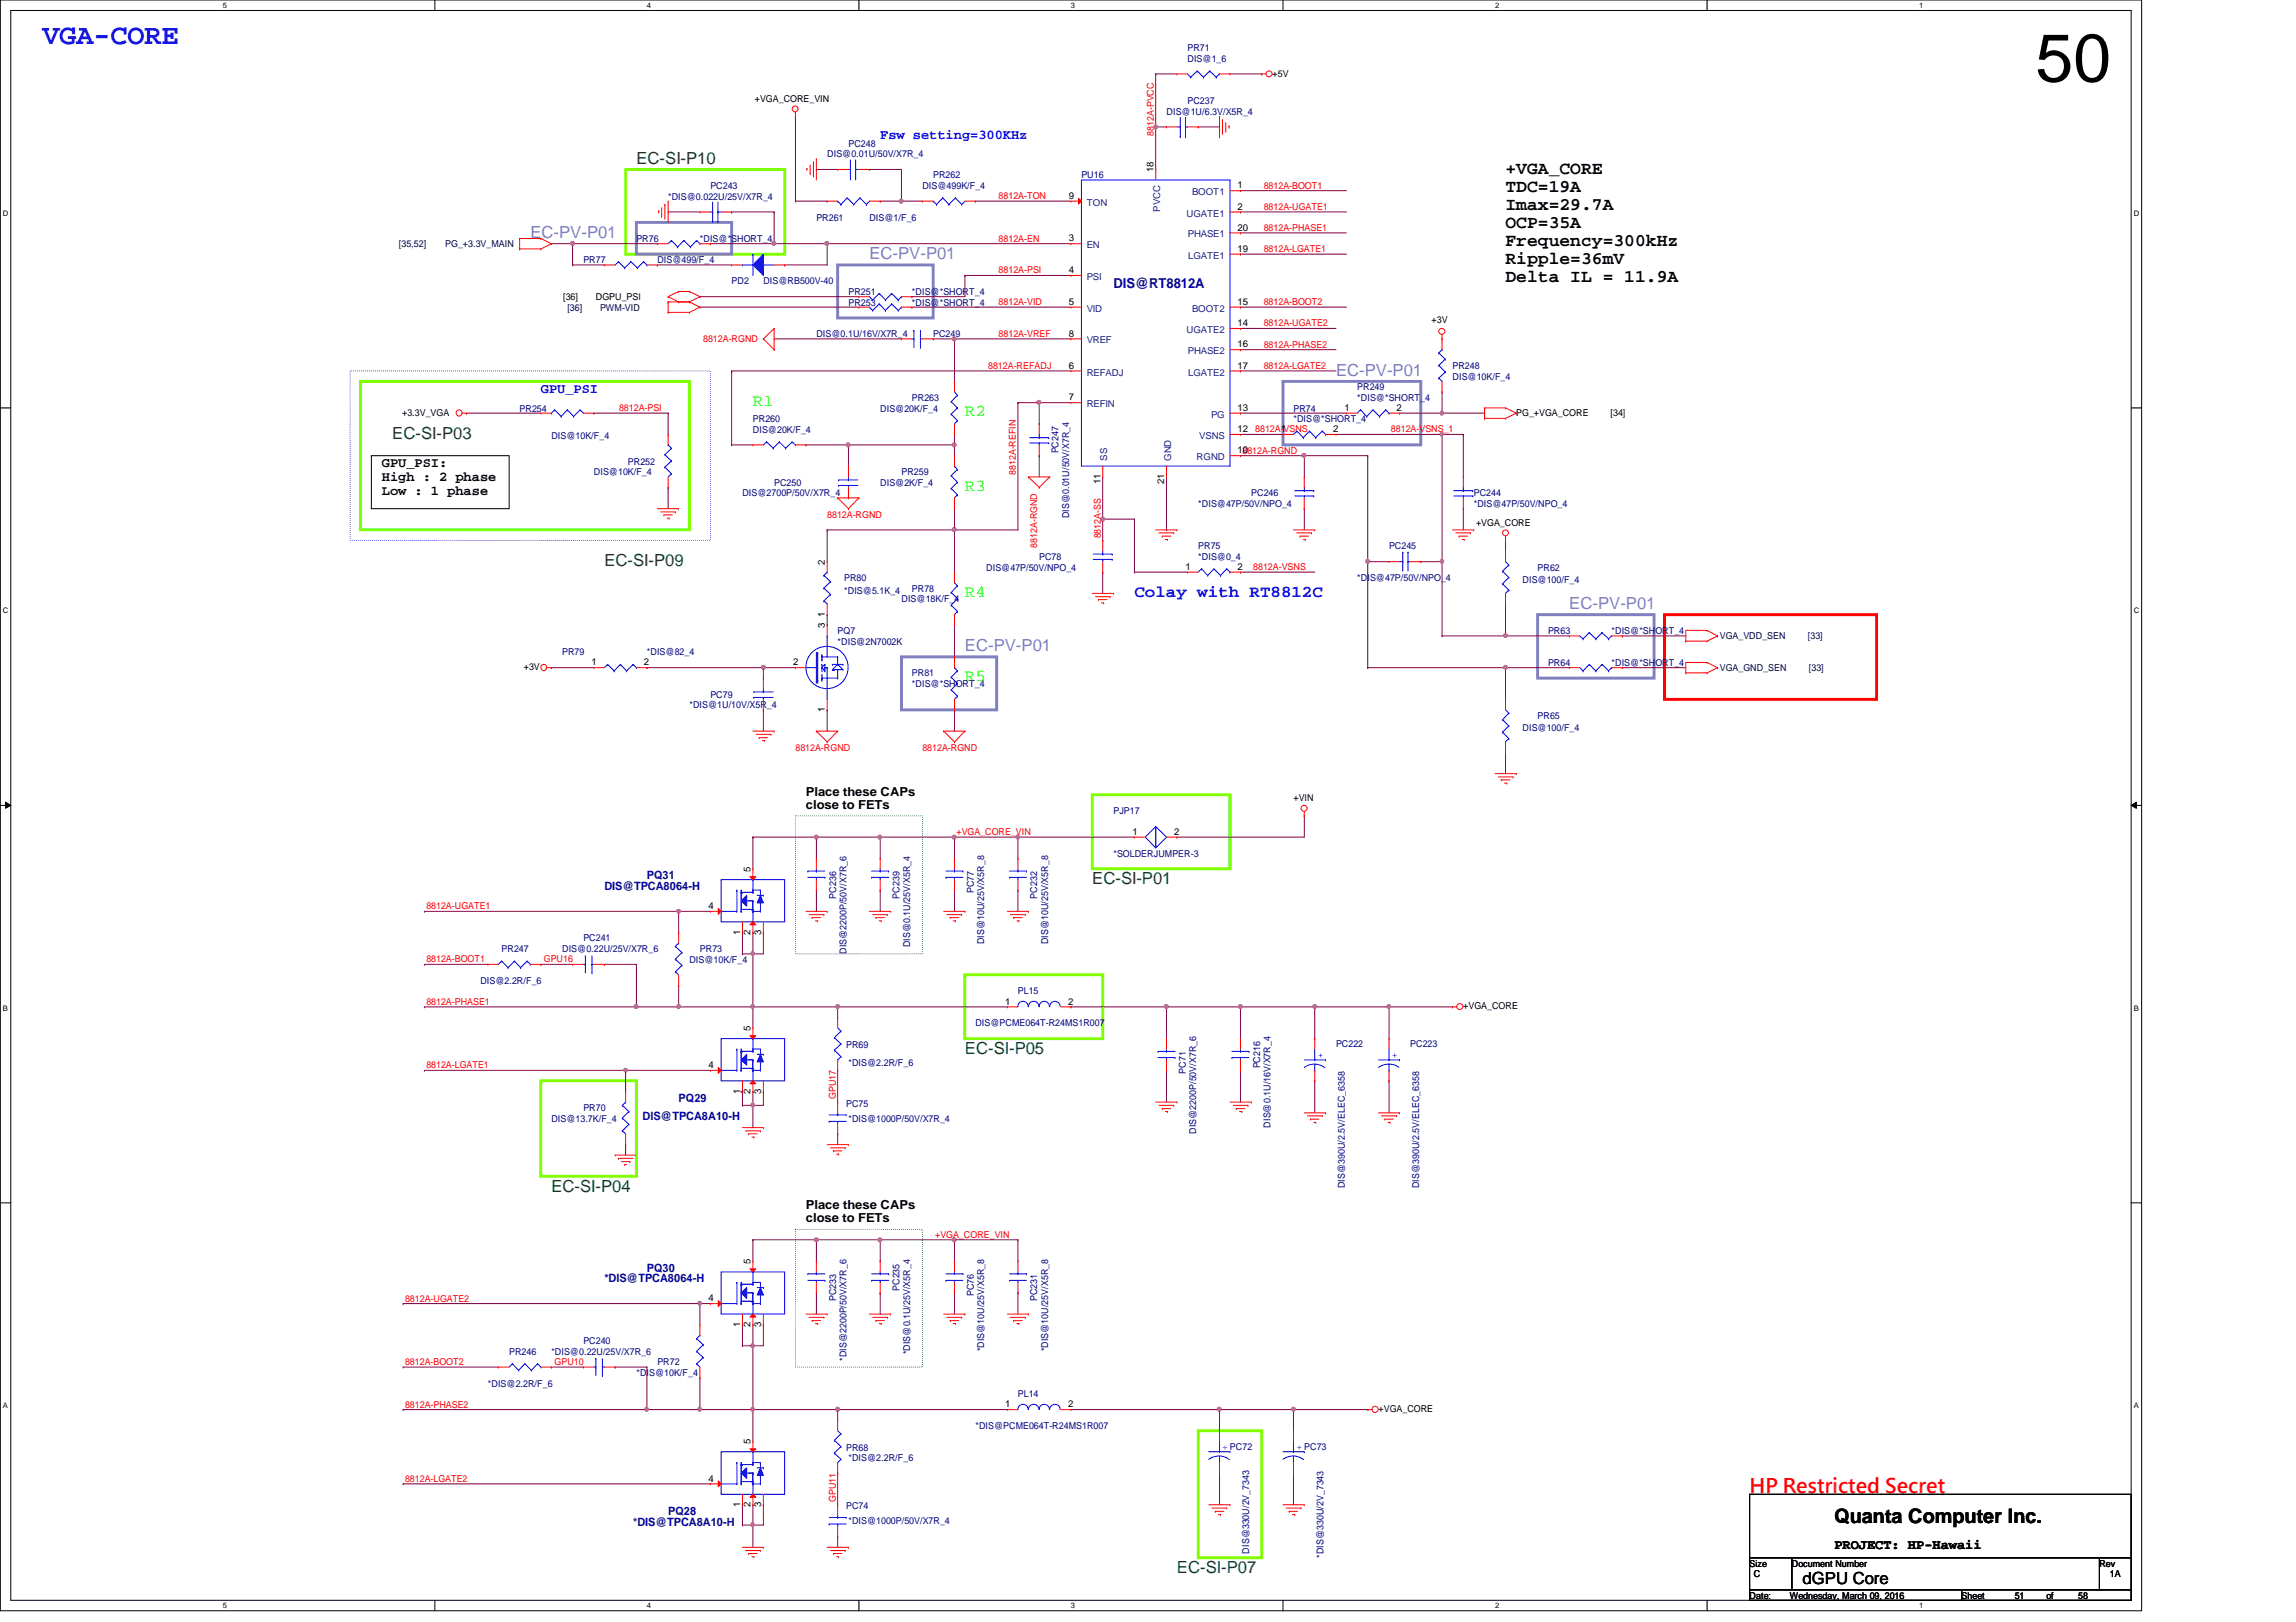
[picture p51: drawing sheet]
<svg xmlns="http://www.w3.org/2000/svg" width="297mm" height="210mm" viewBox="0 0 297 210" stroke-linecap="round" stroke-linejoin="round" font-family="sans-serif">
<defs><g id="words">
<text font-size="8.8" x="263.4" y="10.5">50</text>
<text font-size="3.7" fill="#00f" x="5.5" y="5.8">VGA-CORE</text>
<text font-size="2.6" fill="#f00" x="226.4" y="193.2">HP Restricted Secret</text>
<text font-size="2.6" x="237.3" y="197.1">Quanta Computer Inc.</text>
<g font-size="2.3">
<text x="194.8" y="22.5">+VGA_CORE</text>
<text x="194.8" y="24.8">TDC=19A</text>
<text x="194.8" y="27.1">Imax=29.7A</text>
<text x="194.8" y="29.5">OCP=35A</text>
<text x="194.8" y="31.8">Frequency=300kHz</text>
<text x="194.8" y="34.1">Ripple=36mV</text>
<text x="194.8" y="36.4">Delta IL = 11.9A</text>
</g>
<g font-size="2.2" fill="#008000">
<text x="82.3" y="21.2">EC-SI-P10</text>
<text x="50.8" y="56.9">EC-SI-P03</text>
<text x="78.2" y="73.3">EC-SI-P09</text>
<text x="141.3" y="114.4">EC-SI-P01</text>
<text x="124.8" y="136.4">EC-SI-P05</text>
<text x="71.3" y="154.2">EC-SI-P04</text>
<text x="152.3" y="203.6">EC-SI-P07</text>
</g>
<g font-size="2.2" fill="#8080c0">
<text x="68.6" y="30.8">EC-PV-P01</text>
<text x="112.5" y="33.5">EC-PV-P01</text>
<text x="172.8" y="48.6">EC-PV-P01</text>
<text x="203" y="78.8">EC-PV-P01</text>
<text x="124.8" y="84.3">EC-PV-P01</text>
</g>
<g font-size="2.2" fill="#0f0">
<text x="97.4" y="52.5">R1</text>
<text x="124.8" y="53.9">R2</text>
<text x="124.8" y="63.5">R3</text>
<text x="124.8" y="77.2">R4</text>
<text x="124.8" y="88.2">R5</text>
</g>
<text font-size="2.2" fill="#00f" x="146.8" y="77.2">Colay with RT8812C</text>
<text font-size="2.2" x="233.2" y="205">dGPU Core</text>
<g font-size="1.8" fill="#00f">
<text x="113.9" y="17.9">Fsw setting=300KHz</text>
<text x="70" y="50.9">GPU_PSI</text>
</g>
<text font-size="1.8" fill="#000080" x="144.1" y="37.3">DIS@RT8812A</text>
<g font-size="1.8">
<text x="49.4" y="60.5">GPU_PSI:</text>
<text x="49.4" y="62.3">High : 2 phase</text>
<text x="49.4" y="64.1">Low : 1 phase</text>
<text x="237.3" y="200.4">PROJECT: HP-Hawaii</text>
</g>
<g font-size="1.6">
<text x="104.3" y="103">Place these CAPs</text>
<text x="104.3" y="104.6">close to FETs</text>
<text x="104.3" y="156.5">Place these CAPs</text>
<text x="104.3" y="158.2">close to FETs</text>
</g>
<g font-size="1.5" fill="#000080">
<text x="83.7" y="113.8">PQ31</text>
<text x="78.2" y="115.2">DIS@TPCA8064-H</text>
<text x="87.8" y="142.6">PQ29</text>
<text x="83.1" y="144.9">DIS@TPCA8A10-H</text>
<text x="78.2" y="165.9">*DIS@TPCA8064-H</text>
<text x="83.7" y="164.5">PQ30</text>
<text x="81.9" y="197.5">*DIS@TPCA8A10-H</text>
<text x="86.4" y="196.1">PQ28</text>
</g>
<g font-size="1.2" fill="#000080">
<text x="153.6" y="6.6">PR71</text>
<text x="153.6" y="8">DIS@1_6</text>
<text x="150.9" y="14.9">DIS@1U/6.3V/X5R_4</text>
<text x="153.6" y="13.5">PC237</text>
<text x="107" y="20.3">DIS@0.01U/50V/X7R_4</text>
<text x="109.8" y="19">PC248</text>
<text x="120.7" y="23.1">PR262</text>
<text x="139.9" y="23.1">PU16</text>
<text x="86.4" y="25.8">*DIS@0.022U/25V/X7R_4</text>
<text x="91.9" y="24.4">PC243</text>
<text x="105.6" y="28.6">PR261</text>
<text x="112.5" y="28.6">DIS@1/F_6</text>
<text x="119.3" y="24.4">DIS@499K/F_4</text>
<text x="75.5" y="34">PR77</text>
<text x="82.3" y="31.3">PR76</text>
<text x="85" y="34">DIS@499/F_4</text>
<text x="90.5" y="31.3">*DIS@*SHORT_4</text>
<text x="94.7" y="36.8">PD2</text>
<text x="98.8" y="36.8">DIS@RB500V-40</text>
<text x="109.8" y="39.5">PR253</text>
<text x="109.8" y="38.1">PR251</text>
<text x="118" y="39.5">*DIS@*SHORT_4</text>
<text x="118" y="38.1">*DIS@*SHORT_4</text>
<text x="105.6" y="43.6">DIS@0.1U/16V/X7R_4</text>
<text x="120.7" y="43.6">PC249</text>
<text x="187.9" y="47.8">PR248</text>
<text x="67.2" y="53.3">PR254</text>
<text x="113.9" y="53.3">DIS@20K/F_4</text>
<text x="118" y="51.9">PR263</text>
<text x="167.3" y="53.3">PR74</text>
<text x="175.6" y="50.5">PR249</text>
<text x="175.6" y="51.9">*DIS@*SHORT_4</text>
<text x="187.9" y="49.1">DIS@10K/F_4</text>
<text x="71.3" y="56.8">DIS@10K/F_4</text>
<text x="97.4" y="54.6">PR260</text>
<text x="97.4" y="56">DIS@20K/F_4</text>
<text x="136.9" y="58.7" transform="rotate(-90 136.9 58.7)">PC247</text>
<text x="167.3" y="54.6">*DIS@*SHORT_4</text>
<text x="76.8" y="61.5">DIS@10K/F_4</text>
<text x="81.2" y="60.1">PR252</text>
<text x="96.1" y="64.2">DIS@2700P/50V/X7R_4</text>
<text x="100.2" y="62.9">PC250</text>
<text x="113.9" y="62.9">DIS@2K/F_4</text>
<text x="116.6" y="61.5">PR259</text>
<text x="155" y="65.6">*DIS@47P/50V/NPO_4</text>
<text x="161.9" y="64.2">PC246</text>
<text x="190.7" y="64.2">PC244</text>
<text x="190.7" y="65.6">*DIS@47P/50V/NPO_4</text>
<text x="138.3" y="67.1" transform="rotate(-90 138.3 67.1)">DIS@0.01U/50V/X7R_4</text>
<text x="155" y="71.1">PR75</text>
<text x="179.7" y="71.1">PC245</text>
<text x="109.2" y="75.2">PR80</text>
<text x="109.2" y="76.8">*DIS@5.1K_4</text>
<text x="116.6" y="77.9">DIS@18K/F_4</text>
<text x="118" y="76.6">PR78</text>
<text x="127.6" y="73.8">DIS@47P/50V/NPO_4</text>
<text x="134.4" y="72.4">PC78</text>
<text x="155" y="72.4">*DIS@0_4</text>
<text x="175.6" y="75.2">*DIS@47P/50V/NPO_4</text>
<text x="197" y="75.5">DIS@100/F_4</text>
<text x="198.9" y="73.8">PR62</text>
<text x="108.4" y="82">PQ7</text>
<text x="108.4" y="83.4">*DIS@2N7002K</text>
<text x="200.3" y="82">PR63</text>
<text x="208.5" y="82">*DIS@*SHORT_4</text>
<text x="72.7" y="84.8">PR79</text>
<text x="83.7" y="84.8">*DIS@82_4</text>
<text x="118" y="87.5">PR81</text>
<text x="118" y="88.9">*DIS@*SHORT_4</text>
<text x="200.3" y="86.1">PR64</text>
<text x="208.5" y="86.1">*DIS@*SHORT_4</text>
<text x="89.2" y="91.7">*DIS@1U/10V/X5R_4</text>
<text x="91.9" y="90.3">PC79</text>
<text x="197" y="94.7">DIS@100/F_4</text>
<text x="198.9" y="93">PR65</text>
<text x="144.1" y="105.4">PJP17</text>
<text x="144.1" y="110.9">*SOLDERJUMPER-3</text>
<text x="108.2" y="116.3" transform="rotate(-90 108.2 116.3)">PC236</text>
<text x="116.4" y="116.3" transform="rotate(-90 116.4 116.3)">PC239</text>
<text x="126" y="115.6" transform="rotate(-90 126 115.6)">PC77</text>
<text x="134.2" y="116.3" transform="rotate(-90 134.2 116.3)">PC232</text>
<text x="64.9" y="123.2">PR247</text>
<text x="72.7" y="123.2">DIS@0.22U/25V/X7R_6</text>
<text x="75.5" y="121.8">PC241</text>
<text x="89.2" y="124.6">DIS@10K/F_4</text>
<text x="90.5" y="123.2">PR73</text>
<text x="109.5" y="123.4" transform="rotate(-90 109.5 123.4)">DIS@2200P/50V/X7R_6</text>
<text x="117.8" y="122.6" transform="rotate(-90 117.8 122.6)">DIS@0.1U/25V/X5R_4</text>
<text x="127.3" y="122.2" transform="rotate(-90 127.3 122.2)">DIS@10U/25V/X5R_8</text>
<text x="135.6" y="122.2" transform="rotate(-90 135.6 122.2)">DIS@10U/25V/X5R_8</text>
<text x="62.1" y="127.3">DIS@2.2R/F_6</text>
<text x="131.7" y="128.7">PL15</text>
<text x="109.5" y="135.7">PR69</text>
<text x="126.2" y="132.8">DIS@PCME064T-R24MS1R007</text>
<text x="172.8" y="135.6">PC222</text>
<text x="182.5" y="135.6">PC223</text>
<text x="75.5" y="143.8">PR70</text>
<text x="109.5" y="143.2">PC75</text>
<text x="109.8" y="138">*DIS@2.2R/F_6</text>
<text x="153.4" y="138.9" transform="rotate(-90 153.4 138.9)">PC71</text>
<text x="163" y="138.3" transform="rotate(-90 163 138.3)">PC216</text>
<text x="71.3" y="145.2">DIS@13.7K/F_4</text>
<text x="109.8" y="145.2">*DIS@1000P/50V/X7R_4</text>
<text x="154.8" y="146.7" transform="rotate(-90 154.8 146.7)">DIS@2200P/50V/X7R_6</text>
<text x="164.4" y="145.9" transform="rotate(-90 164.4 145.9)">DIS@0.1U/16V/X7R_4</text>
<text x="174" y="153.8" transform="rotate(-90 174 153.8)">DIS@390U/2.5V/ELEC_6358</text>
<text x="183.6" y="153.8" transform="rotate(-90 183.6 153.8)">DIS@390U/2.5V/ELEC_6358</text>
<text x="116.4" y="167" transform="rotate(-90 116.4 167)">PC235</text>
<text x="126" y="167.7" transform="rotate(-90 126 167.7)">PC76</text>
<text x="75.5" y="173.9">PC240</text>
<text x="108.2" y="168.4" transform="rotate(-90 108.2 168.4)">PC233</text>
<text x="134.2" y="168.4" transform="rotate(-90 134.2 168.4)">PC231</text>
<text x="63.1" y="179.5">*DIS@2.2R/F_6</text>
<text x="65.9" y="175.3">PR246</text>
<text x="71.3" y="175.3">*DIS@0.22U/25V/X7R_6</text>
<text x="82.3" y="178.1">*DIS@10K/F_4</text>
<text x="85" y="176.7">PR72</text>
<text x="109.5" y="176.1" transform="rotate(-90 109.5 176.1)">*DIS@2200P/50V/X7R_6</text>
<text x="117.8" y="175.3" transform="rotate(-90 117.8 175.3)">*DIS@0.1U/25V/X5R_4</text>
<text x="127.3" y="174.9" transform="rotate(-90 127.3 174.9)">*DIS@10U/25V/X5R_8</text>
<text x="135.6" y="174.9" transform="rotate(-90 135.6 174.9)">*DIS@10U/25V/X5R_8</text>
<text x="126.2" y="184.9">*DIS@PCME064T-R24MS1R007</text>
<text x="131.7" y="180.8">PL14</text>
<text x="109.5" y="187.8">PR68</text>
<text x="109.8" y="189">*DIS@2.2R/F_6</text>
<text x="109.5" y="195.3">PC74</text>
<text x="109.8" y="197.3">*DIS@1000P/50V/X7R_4</text>
<text x="161.6" y="201" transform="rotate(-90 161.6 201)">DIS@330U/2V_7343</text>
<text x="171.2" y="201.6" transform="rotate(-90 171.2 201.6)">*DIS@330U/2V_7343</text>
</g>
<g font-size="1.2">
<text x="164.6" y="9.9">+5V</text>
<text x="97.7" y="13.2">+VGA_CORE_VIN</text>
<text x="149.2" y="22.3" transform="rotate(-90 149.2 22.3)">18</text>
<text x="138.3" y="25.7">9</text>
<text x="160.1" y="27.1">2</text>
<text x="160.1" y="24.4">1</text>
<text x="160.1" y="29.8">20</text>
<text x="138.3" y="31.2">3</text>
<text x="138.3" y="35.3">4</text>
<text x="160.1" y="32.6">19</text>
<text x="72.9" y="38.9">[36]</text>
<text x="77.1" y="38.9">DGPU_PSI</text>
<text x="138.3" y="39.5">5</text>
<text x="160.1" y="39.5">15</text>
<text x="185.2" y="41.7">+3V</text>
<text x="138.3" y="47.7">6</text>
<text x="138.3" y="43.6">8</text>
<text x="160.1" y="47.7">17</text>
<text x="160.1" y="42.2">14</text>
<text x="160.1" y="45">16</text>
<text x="52" y="53.8">+3.3V_VGA</text>
<text x="138.3" y="51.8">7</text>
<text x="160.1" y="53.2">13</text>
<text x="173.9" y="53.2">1</text>
<text x="180.7" y="53.2">2</text>
<text x="196.2" y="53.8">PG_+VGA_CORE</text>
<text x="208.4" y="53.8">[34]</text>
<text x="160.1" y="55.9">12</text>
<text x="160.1" y="58.7">10</text>
<text x="165.7" y="55.9">1</text>
<text x="172.5" y="55.9">2</text>
<text x="142.4" y="62.7" transform="rotate(-90 142.4 62.7)">11</text>
<text x="150.6" y="62.7" transform="rotate(-90 150.6 62.7)">21</text>
<text x="191" y="68.1">+VGA_CORE</text>
<text x="106.7" y="73.1" transform="rotate(-90 106.7 73.1)">2</text>
<text x="153.4" y="73.7">1</text>
<text x="160.1" y="73.7">2</text>
<text x="106.7" y="81.3" transform="rotate(-90 106.7 81.3)">3</text>
<text x="106.7" y="79.8" transform="rotate(-90 106.7 79.8)">1</text>
<text x="67.8" y="86.7">+3V</text>
<text x="76.5" y="86.1">1</text>
<text x="83.3" y="86.1">2</text>
<text x="102.6" y="86.1">2</text>
<text x="106.7" y="92.2" transform="rotate(-90 106.7 92.2)">1</text>
<text x="167.3" y="103.7">+VIN</text>
<text x="97.1" y="112.9" transform="rotate(-90 97.1 112.9)">5</text>
<text x="146.5" y="108">1</text>
<text x="151.9" y="108">2</text>
<text x="91.6" y="117.6">4</text>
<text x="95.8" y="120.9" transform="rotate(-90 95.8 120.9)">1</text>
<text x="97.1" y="120.9" transform="rotate(-90 97.1 120.9)">2</text>
<text x="98.5" y="120.9" transform="rotate(-90 98.5 120.9)">3</text>
<text x="130" y="130">1</text>
<text x="138.2" y="130">2</text>
<text x="189.3" y="130.6">+VGA_CORE</text>
<text x="97.1" y="133.4" transform="rotate(-90 97.1 133.4)">5</text>
<text x="91.6" y="138.2">4</text>
<text x="95.8" y="141.5" transform="rotate(-90 95.8 141.5)">1</text>
<text x="97.1" y="141.5" transform="rotate(-90 97.1 141.5)">2</text>
<text x="98.5" y="141.5" transform="rotate(-90 98.5 141.5)">3</text>
<text x="97.1" y="163.6" transform="rotate(-90 97.1 163.6)">5</text>
<text x="91.6" y="168.4">4</text>
<text x="95.8" y="171.7" transform="rotate(-90 95.8 171.7)">1</text>
<text x="97.1" y="171.7" transform="rotate(-90 97.1 171.7)">2</text>
<text x="98.5" y="171.7" transform="rotate(-90 98.5 171.7)">3</text>
<text x="130" y="182.1">1</text>
<text x="138.2" y="182.1">2</text>
<text x="178.3" y="182.7">+VGA_CORE</text>
<text x="91.6" y="191.7">4</text>
<text x="97.1" y="186.9" transform="rotate(-90 97.1 186.9)">5</text>
<text x="95.8" y="195" transform="rotate(-90 95.8 195)">1</text>
<text x="97.1" y="195" transform="rotate(-90 97.1 195)">2</text>
<text x="98.5" y="195" transform="rotate(-90 98.5 195)">3</text>
<text x="226.4" y="202.7">Size</text>
<text x="231.8" y="202.7">Document Number</text>
<text x="271.6" y="202.7">Rev</text>
<text x="226.4" y="206.9">Date:</text>
<text x="226.9" y="204.1">C</text>
<text x="231.6" y="206.9">Wednesday, March 09, 2016</text>
<text x="253.8" y="206.9">Sheet</text>
<text x="260.6" y="206.9">51</text>
<text x="264.7" y="206.9">of</text>
<text x="268.9" y="206.9">58</text>
<text x="273" y="204.1">1A</text>
</g>
<g font-size="1.2" fill="#f00">
<text x="149.3" y="17.6" transform="rotate(-90 149.3 17.6)">8812A-PVCC</text>
<text x="129.2" y="25.8">8812A-TON</text>
<text x="163.5" y="29.9">8812A-PHASE1</text>
<text x="163.5" y="24.4">8812A-BOOT1</text>
<text x="163.5" y="27.2">8812A-UGATE1</text>
<text x="129.2" y="31.3">8812A-EN</text>
<text x="129.2" y="35.4">8812A-PSI</text>
<text x="163.5" y="32.6">8812A-LGATE1</text>
<text x="129.2" y="39.5">8812A-VID</text>
<text x="163.5" y="39.5">8812A-BOOT2</text>
<text x="91" y="44.2">8812A-RGND</text>
<text x="127.8" y="47.8">8812A-REFADJ</text>
<text x="129.2" y="43.6">8812A-VREF</text>
<text x="163.5" y="42.2">8812A-UGATE2</text>
<text x="163.5" y="47.8">8812A-LGATE2</text>
<text x="163.5" y="45">8812A-PHASE2</text>
<text x="80.1" y="53.2">8812A-PSI</text>
<text x="160.7" y="58.7">8812A-RGND</text>
<text x="162.4" y="56">8812A-VSNS</text>
<text x="180" y="56">8812A-VSNS_1</text>
<text x="131.4" y="61.5" transform="rotate(-90 131.4 61.5)">8812A-REFIN</text>
<text x="107" y="67">8812A-RGND</text>
<text x="134.2" y="70.9" transform="rotate(-90 134.2 70.9)">8812A-RGND</text>
<text x="142.4" y="69.7" transform="rotate(-90 142.4 69.7)">8812A-SS</text>
<text x="162.1" y="73.8">8812A-VSNS</text>
<text x="102.9" y="97.2">8812A-RGND</text>
<text x="119.3" y="97.2">8812A-RGND</text>
<text x="123.7" y="108.1">+VGA_CORE_VIN</text>
<text x="55.2" y="117.7">8812A-UGATE1</text>
<text x="55.2" y="124.5">8812A-BOOT1</text>
<text x="70.4" y="124.5">GPU16</text>
<text x="55.2" y="130">8812A-PHASE1</text>
<text x="55.2" y="138.3">8812A-LGATE1</text>
<text x="108.1" y="142.2" transform="rotate(-90 108.1 142.2)">GPU17</text>
<text x="121" y="160.2">+VGA_CORE_VIN</text>
<text x="52.4" y="168.4">8812A-UGATE2</text>
<text x="52.4" y="176.7">8812A-BOOT2</text>
<text x="71.8" y="176.7">GPU10</text>
<text x="52.4" y="182.2">8812A-PHASE2</text>
<text x="52.4" y="191.8">8812A-LGATE2</text>
<text x="108.1" y="194.4" transform="rotate(-90 108.1 194.4)">GPU11</text>
</g>
<g font-size="1.2" fill="#004080">
<text x="140.6" y="26.6">TON</text>
<text x="150.1" y="27.4" transform="rotate(-90 150.1 27.4)">PVCC</text>
<text x="153.5" y="28">UGATE1</text>
<text x="154.2" y="25.3">BOOT1</text>
<text x="140.6" y="32.1">EN</text>
<text x="153.7" y="30.7">PHASE1</text>
<text x="153.7" y="33.5">LGATE1</text>
<text x="140.6" y="40.3">VID</text>
<text x="140.6" y="36.2">PSI</text>
<text x="154.2" y="40.3">BOOT2</text>
<text x="140.6" y="44.4">VREF</text>
<text x="153.5" y="43.1">UGATE2</text>
<text x="153.7" y="45.8">PHASE2</text>
<text x="140.6" y="48.6">REFADJ</text>
<text x="140.6" y="52.7">REFIN</text>
<text x="153.7" y="48.6">LGATE2</text>
<text x="143.3" y="59.6" transform="rotate(-90 143.3 59.6)">SS</text>
<text x="151.5" y="59.6" transform="rotate(-90 151.5 59.6)">GND</text>
<text x="154.8" y="59.6">RGND</text>
<text x="155.1" y="56.8">VSNS</text>
<text x="156.7" y="54.1">PG</text>
</g>
<g font-size="1.2" fill="#000040">
<text x="51.6" y="32">[35,52]</text>
<text x="57.6" y="32">PG_+3.3V_MAIN</text>
<text x="73.4" y="40.2">[36]</text>
<text x="77.6" y="40.2">PWM-VID</text>
<text x="222.5" y="82.7">VGA_VDD_SEN</text>
<text x="233.9" y="82.7">[33]</text>
<text x="222.5" y="86.9">VGA_GND_SEN</text>
<text x="234" y="86.9">[33]</text>
</g>
<g font-size="1.2" fill="#00f">
<text x="170.5" y="136.9">+</text>
<text x="180.1" y="136.9">+</text>
<text x="158.2" y="187.7">+ PC72</text>
<text x="167.8" y="187.7">+ PC73</text>
</g>
<g font-size="1">
<text x="28.8" y="1">5</text>
<text x="83.7" y="1">4</text>
<text x="138.6" y="1">3</text>
<text x="193.4" y="1">2</text>
<text x="248.3" y="1">1</text>
<text x=".4" y="27.9">D</text>
<text x="276.1" y="27.9">D</text>
<text x=".4" y="79.4">C</text>
<text x="276.1" y="79.4">C</text>
<text x=".4" y="130.8">B</text>
<text x="276.1" y="130.8">B</text>
<text x=".4" y="182.2">A</text>
<text x="276.1" y="182.2">A</text>
<text x="28.8" y="208.1">5</text>
<text x="83.7" y="208.1">4</text>
<text x="138.6" y="208.1">3</text>
<text x="193.4" y="208.1">2</text>
<text x="248.3" y="208.1">1</text>
</g>
</g></defs>
<path d="M0 0h277.1v208.4h-277.1zM1.4 1.4h274.3v205.7h-274.3z" fill="none" stroke="#000" stroke-width=".13"/>
<g fill="#fff">
<path d="M28.8 .1h.6v1.1h-.6z"/>
<path d="M28.8 207.2h.6v1.1h-.6z"/>
</g>
<path d="M56.3 0v1.4M56.3 207.1v1.3" fill="none" stroke="#000" stroke-width=".13"/>
<g fill="#fff">
<path d="M83.7 .1h.5v1.1h-.5z"/>
<path d="M83.7 207.2h.5v1.1h-.5z"/>
</g>
<path d="M111.1 0v1.4M111.1 207.1v1.3" fill="none" stroke="#000" stroke-width=".13"/>
<g fill="#fff">
<path d="M138.6 .1h.5v1.1h-.5z"/>
<path d="M138.6 207.2h.5v1.1h-.5z"/>
</g>
<path d="M166 0v1.4M166 207.1v1.3" fill="none" stroke="#000" stroke-width=".13"/>
<g fill="#fff">
<path d="M193.4 .1h.6v1.1h-.6z"/>
<path d="M193.4 207.2h.6v1.1h-.6z"/>
</g>
<path d="M220.8 0v1.4M220.8 207.1v1.3" fill="none" stroke="#000" stroke-width=".13"/>
<g fill="#fff">
<path d="M248.3 .1h.5v1.1h-.5z"/>
<path d="M248.3 207.2h.5v1.1h-.5z"/>
<path d="M.4 27.1h.7v1.1h-.7z"/>
<path d="M276.1 27.1h.7v1.1h-.7z"/>
<path d="M.4 78.5h.7v1.1h-.7z"/>
<path d="M276.1 78.5h.7v1.1h-.7z"/>
</g>
<path d="M0 52.8h1.4M275.7 52.8h1.4" fill="none" stroke="#000" stroke-width=".13"/>
<g fill="#fff">
<path d="M.4 129.9h.6v1.1h-.6z"/>
<path d="M276.1 129.9h.6v1.1h-.6z"/>
</g>
<path d="M0 104.2h1.4M.7 103.8l.7 .4-.7 .4zM275.7 104.2l.7-.4v.8zM275.7 104.2h1.4" fill="none" stroke="#000" stroke-width=".13"/>
<path d="M.7 103.8l.7 .4-.7 .4zM275.7 104.2l.7-.4v.8z" fill="#000"/>
<g fill="#fff">
<path d="M.4 181.4h.6v1.1h-.6z"/>
<path d="M276.1 181.4h.6v1.1h-.6z"/>
</g>
<path d="M48 59h17.9v6.8h-17.9zM0 155.7h1.4M275.7 155.7h1.4" fill="none" stroke="#000" stroke-width=".13"/>
<path d="M102.9 105.6h16.4v17.8h-16.4zM102.9 159.1h16.4v17.8h-16.4z" fill="none" stroke="#008000" stroke-width=".13" stroke-dasharray="0 .3"/>
<path d="M45.3 48h46.6v21.9h-46.6z" fill="none" stroke="#00f" stroke-width=".13" stroke-dasharray="0 .3"/>
<path d="M215.3 79.5h27.5v11h-27.5z" fill="none" stroke="#f00" stroke-width=".38"/>
<path d="M80.9 21.9h20.6v11h-20.6zM46.6 49.4h42.6v19.2h-42.6zM141.3 102.9h17.8v9.5h-17.8zM70 139.9h12.3v12.3h-12.3zM124.8 126.2h17.9v8.2h-17.9zM155 185.2h8.2v16.4h-8.2z" fill="none" stroke="#80ff00" stroke-width=".38"/>
<path d="M82.3 28.8h12.4v4.1h-12.4zM108.4 34.3h12.3v6.8h-12.3zM166 49.4h17.8v8.2h-17.8zM198.9 79.5h15.1v8.3h-15.1zM116.6 85h12.3v6.9h-12.3z" fill="none" stroke="#8080c0" stroke-width=".38"/>
<path d="M97.4 174.2h.1M98.8 171.4h.1M98.8 171.4v2.8h-1.4" fill="none" stroke="#800040" stroke-width=".13"/>
<path d="M97.2 174l.2-.1 .2 .1-.1 .3-.1 .1-.2-.1z" fill-rule="evenodd" fill="#f0f"/>
<path d="M97.2 174l.2-.1 .2 .1-.1 .3-.1 .1-.2-.1z" fill="none" stroke="#f0f" stroke-width=".13"/>
<path d="M96.1 174.2h.1M96.1 171.4h.1M96.1 174.2h1.3M96.1 171.4v2.8M97.4 171.4h.1M97.4 174.2h.1M97.4 171.4v11M97.4 182.4h.1M97.4 182.4h11" fill="none" stroke="#800040" stroke-width=".13"/>
<circle cx="108.4" cy="182.4" r=".26" fill="#f0f"/>
<circle cx="108.4" cy="182.4" r=".26" fill="none" stroke="#f0f" stroke-width=".13"/>
<path d="M97.4 182.4h.1M97.4 182.4v4.1" fill="none" stroke="#800040" stroke-width=".13"/>
<path d="M97.2 182.2l.2-.1 .2 .1-.1 .3-.1 .1-.2-.1z" fill-rule="evenodd" fill="#f0f"/>
<path d="M97.2 182.2l.2-.1 .2 .1-.1 .3-.1 .1-.2-.1z" fill="none" stroke="#f0f" stroke-width=".13"/>
<path d="M108.4 182.4h.1M108.4 182.4v1.4M108.4 182.4h21.9M138.6 182.4h19.2M157.8 182.4h.1" fill="none" stroke="#800040" stroke-width=".13"/>
<circle cx="157.7" cy="182.4" r=".26" fill="#f0f"/>
<circle cx="157.7" cy="182.4" r=".26" fill="none" stroke="#f0f" stroke-width=".13"/>
<path d="M52.2 168.7h.1M52.2 168.7h38.3" fill="none" stroke="#800040" stroke-width=".13"/>
<path d="M90.4 168.5l.1-.1 .2 .1v.3l-.2 .1-.1-.1z" fill-rule="evenodd" fill="#f0f"/>
<path d="M90.4 168.5l.1-.1 .2 .1v.3l-.2 .1-.1-.1z" fill="none" stroke="#f0f" stroke-width=".13"/>
<path d="M52.2 182.4h.1M52.2 182.4h31.5M108.4 198.9h.1M108.4 198.9v1.3" fill="none" stroke="#800040" stroke-width=".13"/>
<path d="M83.5 182.2l.1-.1 .3 .1-.1 .3-.2 .1-.1-.1z" fill-rule="evenodd" fill="#f0f"/>
<path d="M83.5 182.2l.1-.1 .3 .1-.1 .3-.2 .1-.1-.1z" fill="none" stroke="#f0f" stroke-width=".13"/>
<g fill="none" stroke="#800040" stroke-width=".13">
<path d="M54.9 130.3h.1M54.9 130.3h27.4M108.4 146.7h.1M108.4 146.7v1.4M79.6 176.9h.1M79.6 176.9h4.1M105.6 167.3h.1M105.6 160.4h.1M105.6 160.4v2.8M105.6 167.3v2.8M113.9 160.4h.1M113.9 167.3h.1"/>
<path d="M113.9 160.4v2.8M113.9 167.3v2.8M123.5 167.3h.1M123.5 160.4h.1M123.5 160.4v2.8M123.5 167.3v2.8M131.7 160.4h.1M131.7 167.3h.1M131.7 160.4v2.8M131.7 167.3v2.8M52.2 192h.1M52.2 192h39.7"/>
</g>
<circle cx="82.3" cy="130.3" r=".26" fill="#f0f"/>
<circle cx="82.3" cy="130.3" r=".26" fill="none" stroke="#f0f" stroke-width=".13"/>
<path d="M138.6 130.3h.1M138.6 130.3h12.3M150.9 130.3h.1M150.9 130.3v4.1" fill="none" stroke="#800040" stroke-width=".13"/>
<circle cx="150.9" cy="130.3" r=".26" fill="#f0f"/>
<circle cx="150.9" cy="130.3" r=".26" fill="none" stroke="#f0f" stroke-width=".13"/>
<path d="M54.9 138.5h.1M54.9 138.5h26" fill="none" stroke="#800040" stroke-width=".13"/>
<circle cx="80.9" cy="138.5" r=".25" fill="#f0f"/>
<circle cx="80.9" cy="138.5" r=".25" fill="none" stroke="#f0f" stroke-width=".13"/>
<path d="M160.5 130.3h.1M160.5 130.3v4.1" fill="none" stroke="#800040" stroke-width=".13"/>
<circle cx="160.5" cy="130.3" r=".26" fill="#f0f"/>
<circle cx="160.5" cy="130.3" r=".26" fill="none" stroke="#f0f" stroke-width=".13"/>
<path d="M150.9 138.5h.1M150.9 130.3h.1M150.9 138.5v4.1M150.9 130.3h9.6M160.5 138.5h.1M160.5 138.5v4.1M83.7 182.4h.1M83.7 182.4h6.8" fill="none" stroke="#800040" stroke-width=".13"/>
<path d="M90.4 182.2l.1-.1 .2 .1v.3l-.2 .1-.1-.1z" fill-rule="evenodd" fill="#f0f"/>
<path d="M90.4 182.2l.1-.1 .2 .1v.3l-.2 .1-.1-.1z" fill="none" stroke="#f0f" stroke-width=".13"/>
<g fill="none" stroke="#800040" stroke-width=".13">
<path d="M97.4 108.3h.1M97.4 108.3v4.1M97.4 108.3h8.2M105.6 115.2h.1M105.6 115.2v2.7M113.9 115.2h.1M113.9 115.2v2.7M123.5 115.2h.1M123.5 108.3h.1M123.5 108.3v2.8M123.5 115.2v2.7M131.7 108.3h.1"/>
<path d="M131.7 115.2h.1M131.7 108.3v2.8M131.7 115.2v2.7M82.3 130.3h.1M82.3 130.3h5.5"/>
</g>
<circle cx="105.6" cy="108.3" r=".26" fill="#f0f"/>
<circle cx="105.6" cy="108.3" r=".26" fill="none" stroke="#f0f" stroke-width=".13"/>
<path d="M123.5 108.3h.1M123.5 108.3h23.3M131.7 108.3h.1" fill="none" stroke="#800040" stroke-width=".13"/>
<path d="M131.5 108.1h.2l.2 .1-.1 .3-.1 .1-.2-.1z" fill-rule="evenodd" fill="#f0f"/>
<path d="M131.5 108.1h.2l.2 .1-.1 .3-.1 .1-.2-.1z" fill="none" stroke="#f0f" stroke-width=".13"/>
<path d="M105.6 108.3h.1M105.6 108.3h17.9M105.6 108.3v2.8M113.9 108.3h.1M113.9 108.3v2.8M152.3 108.3h.1M152.3 108.3h16.4" fill="none" stroke="#800040" stroke-width=".13"/>
<circle cx="123.4" cy="108.3" r=".26" fill="#f0f"/>
<circle cx="123.4" cy="108.3" r=".26" fill="none" stroke="#f0f" stroke-width=".13"/>
<circle cx="113.8" cy="108.3" r=".26" fill="#f0f"/>
<circle cx="113.8" cy="108.3" r=".26" fill="none" stroke="#f0f" stroke-width=".13"/>
<path d="M54.9 117.9h.1M54.9 117.9h32.9" fill="none" stroke="#800040" stroke-width=".13"/>
<circle cx="87.8" cy="117.9" r=".25" fill="#f0f"/>
<circle cx="87.8" cy="117.9" r=".25" fill="none" stroke="#f0f" stroke-width=".13"/>
<path d="M54.9 124.8h.1M54.9 124.8h8.2M78.2 124.8h.1M78.2 124.8h4.1M82.3 124.8h.1M82.3 124.8v5.5M108.4 130.3h.1M108.4 130.3h21.9M160.5 130.3h9.6M170.1 130.3h.1M97.4 194.7h.1M97.4 194.7v2.7" fill="none" stroke="#800040" stroke-width=".13"/>
<path d="M97.2 197.1h.2l.2 .1-.1 .3-.1 .1-.2-.1z" fill-rule="evenodd" fill="#f0f"/>
<path d="M97.2 197.1h.2l.2 .1-.1 .3-.1 .1-.2-.1z" fill="none" stroke="#f0f" stroke-width=".13"/>
<g fill="none" stroke="#800040" stroke-width=".13">
<path d="M96.1 123.4h.1M97.4 120.7h.1M97.4 123.4h.1M97.4 120.7v9.6M98.8 120.7h.1M98.8 120.7v2.7h-2.7M52.2 176.9h.1M52.2 176.9h12.3M83.7 176.9h.1M83.7 176.9v5.5M96.1 197.4h.1M96.1 194.7h.1"/>
<path d="M96.1 194.7v2.7M97.4 197.4h.1M97.4 197.4v2.8M98.8 194.7h.1M98.8 194.7v2.7h-2.7"/>
</g>
<path d="M97.2 123.2l.2-.1 .2 .2-.1 .3-.1 .1-.2-.1z" fill-rule="evenodd" fill="#f0f"/>
<path d="M97.2 123.2l.2-.1 .2 .2-.1 .3-.1 .1-.2-.1z" fill="none" stroke="#f0f" stroke-width=".13"/>
<path d="M96.1 120.7h.1M96.1 120.7v2.7M97.4 130.3h.1M97.4 130.3h11" fill="none" stroke="#800040" stroke-width=".13"/>
<circle cx="108.4" cy="130.3" r=".26" fill="#f0f"/>
<circle cx="108.4" cy="130.3" r=".26" fill="none" stroke="#f0f" stroke-width=".13"/>
<path d="M97.2 130.1l.2-.1 .2 .1-.1 .3-.1 .1-.2-.1z" fill-rule="evenodd" fill="#f0f"/>
<path d="M97.2 130.1l.2-.1 .2 .1-.1 .3-.1 .1-.2-.1z" fill="none" stroke="#f0f" stroke-width=".13"/>
<path d="M97.4 160.4h.1M97.4 160.4v2.8M97.4 160.4h8.2" fill="none" stroke="#800040" stroke-width=".13"/>
<circle cx="105.6" cy="160.4" r=".26" fill="#f0f"/>
<circle cx="105.6" cy="160.4" r=".26" fill="none" stroke="#f0f" stroke-width=".13"/>
<path d="M105.6 160.4h.1M105.6 160.4h17.9M113.9 160.4h.1" fill="none" stroke="#800040" stroke-width=".13"/>
<circle cx="123.4" cy="160.4" r=".26" fill="#f0f"/>
<circle cx="123.4" cy="160.4" r=".26" fill="none" stroke="#f0f" stroke-width=".13"/>
<circle cx="113.8" cy="160.4" r=".26" fill="#f0f"/>
<circle cx="113.8" cy="160.4" r=".26" fill="none" stroke="#f0f" stroke-width=".13"/>
<path d="M95.9 141.3h.1M95.9 141.3h.2M97.4 141.3h.1M97.4 143h.1M97.4 141.3v4.6M98.8 141.3h.1M98.8 141.3v1.7h-1.4M123.5 160.4h.1M123.5 160.4h8.2" fill="none" stroke="#800040" stroke-width=".13"/>
<path d="M97.2 142.8l.2-.1 .2 .2-.1 .3-.1 .1-.2-.1z" fill-rule="evenodd" fill="#f0f"/>
<path d="M97.2 142.8l.2-.1 .2 .2-.1 .3-.1 .1-.2-.1z" fill="none" stroke="#f0f" stroke-width=".13"/>
<g fill="none" stroke="#800040" stroke-width=".13">
<path d="M83.7 86.4h.1M83.7 86.4h15.1M107 91.9h.1M107 91.9v2.7M168.7 105.6h.1M168.7 105.6v2.7M70 124.8h.1M70 124.8h4.1M97.4 130.3h.1M97.4 130.3v2.7M108.4 130.3h.1M108.4 138.5h.1"/>
<path d="M108.4 130.3v1.4M108.4 138.5v4.1M96.1 143h.1M96.1 141.3h.1M96.1 143h1.3M96.1 141.3v1.7M71.3 176.9h.1M71.3 176.9h4.2M108.4 190.6h.1M108.4 190.6v4.1"/>
</g>
<circle cx="98.8" cy="86.4" r=".26" fill="#f0f"/>
<circle cx="98.8" cy="86.4" r=".26" fill="none" stroke="#f0f" stroke-width=".13"/>
<path d="M107 79.5h.1M107 68.6h.1M107 79.5v1.4M107 68.6h16.5M71.3 86.4h.1M71.3 86.4h5.5" fill="none" stroke="#800040" stroke-width=".13"/>
<circle cx="123.4" cy="68.5" r=".26" fill="#f0f"/>
<circle cx="123.4" cy="68.5" r=".26" fill="none" stroke="#f0f" stroke-width=".13"/>
<g fill="none" stroke="#800040" stroke-width=".13">
<path d="M149.5 9.6h.1M149.5 9.6h2.8M159.1 9.6h4.1M163.2 9.6h.1M71.3 31.5h.1M71.3 31.5h2.8M116.6 21.9h.1M116.6 21.9v4.1M123.5 43.9h.1M123.5 43.9h15.1M160.5 59h.1M160.5 59h8.2"/>
<path d="M168.7 59h.1M168.7 59v2.7M107 68.6h.1M107 68.6v4.1M123.5 68.6h.1M123.5 68.6v5.4M142.7 74h.1M142.7 74v2.8M194.8 78.1h.1M194.8 78.1v4.2M98.8 86.4h.1M98.8 91.9h.1"/>
<path d="M98.8 86.4h4.1M98.8 86.4v1.4M98.8 91.9v2.7M123.5 80.9h.1M123.5 80.9v4.1"/>
</g>
<circle cx="194.8" cy="82.3" r=".26" fill="#f0f"/>
<circle cx="194.8" cy="82.3" r=".26" fill="none" stroke="#f0f" stroke-width=".13"/>
<path d="M160.5 30.1h.1M160.5 30.1h13.7M109.8 57.6h.1M109.8 57.6h13.7M186.6 82.3h.1M186.6 82.3h8.2" fill="none" stroke="#800040" stroke-width=".13"/>
<circle cx="123.4" cy="57.6" r=".26" fill="#f0f"/>
<circle cx="123.4" cy="57.6" r=".26" fill="none" stroke="#f0f" stroke-width=".13"/>
<g fill="none" stroke="#800040" stroke-width=".13">
<path d="M113.9 26h.1M113.9 26h2.7M123.5 56.2h.1M123.5 56.2v1.4M168.7 59h.1M168.7 59h8.2M176.9 59h.1M176.9 59v13.7M186.6 56.2h.1M186.6 56.2v16.5h-2.8M176.9 72.7h.1M176.9 72.7h2.8"/>
<path d="M183.8 72.7h.1M123.5 91.9h.1M123.5 91.9v2.7"/>
</g>
<circle cx="168.7" cy="58.9" r=".26" fill="#f0f"/>
<circle cx="168.7" cy="58.9" r=".26" fill="none" stroke="#f0f" stroke-width=".13"/>
<path d="M120.7 43.9h.1M120.7 43.9h2.8" fill="none" stroke="#800040" stroke-width=".13"/>
<circle cx="123.4" cy="43.9" r=".26" fill="#f0f"/>
<circle cx="123.4" cy="43.9" r=".26" fill="none" stroke="#f0f" stroke-width=".13"/>
<path d="M102.9 26h.1M102.9 26h4.1M176.9 86.4h.1M176.9 86.4h17.9M194.8 86.4h.1M194.8 86.4v4.1" fill="none" stroke="#800040" stroke-width=".13"/>
<circle cx="194.8" cy="86.4" r=".26" fill="#f0f"/>
<circle cx="194.8" cy="86.4" r=".26" fill="none" stroke="#f0f" stroke-width=".13"/>
<g fill="none" stroke="#800040" stroke-width=".13">
<path d="M102.9 15.1h.1M102.9 15.1v10.9M85 34.3h.1M85 34.3h9.7M91.9 31.5h.1M91.9 31.5h46.7M100.2 31.5h.1M101.5 34.3h.1M107 31.5h.1M107 31.5v2.8h-5.5M76.8 53.5h.1M76.8 53.5h9.6"/>
<path d="M94.7 48h.1M94.7 48h43.9M194.8 82.3h.1M194.8 82.3h8.2M209.9 82.3h.1M209.9 82.3h8.2"/>
</g>
<circle cx="107" cy="31.5" r=".26" fill="#f0f"/>
<circle cx="107" cy="31.5" r=".26" fill="none" stroke="#f0f" stroke-width=".13"/>
<circle cx="100.1" cy="31.5" r=".26" fill="#f0f"/>
<circle cx="100.1" cy="31.5" r=".26" fill="none" stroke="#f0f" stroke-width=".13"/>
<path d="M74.1 31.5h.1M74.1 31.5h10.9M86.4 27.4h.1M86.4 27.4h4.1M94.7 27.4h.1M94.7 27.4h5.5M194.8 97.4h.1M194.8 97.4v2.7" fill="none" stroke="#800040" stroke-width=".13"/>
<circle cx="74.1" cy="31.5" r=".26" fill="#f0f"/>
<circle cx="74.1" cy="31.5" r=".26" fill="none" stroke="#f0f" stroke-width=".13"/>
<g fill="none" stroke="#800040" stroke-width=".13">
<path d="M74.1 34.3h.1M74.1 31.5h.1M74.1 34.3h4.1M74.1 31.5v2.8M160.5 39.8h.1M160.5 39.8h13.7M60.4 53.5h.1M60.4 53.5h9.6M94.7 48h.1M94.7 57.6h.1M94.7 48v9.6M94.7 57.6h2.7"/>
<path d="M131.7 52.1h.1M131.7 52.1v16.5h-8.2M134.4 52.1h.1M134.4 52.1h4.2M160.5 42.5h.1M160.5 48h.1M160.5 53.5h.1M160.5 45.3h.1M160.5 42.5h12.3M160.5 48h12.3M160.5 53.5h13.7M160.5 45.3h12.3"/>
<path d="M181.1 53.5h.1M186.6 50.7h.1M186.6 50.7v2.8h-5.5M123.5 68.6h.1M123.5 65.8h.1M123.5 65.8v2.8M194.8 86.4h.1M194.8 86.4h8.2M209.9 86.4h.1M209.9 86.4h8.2"/>
</g>
<path d="M186.4 53.3l.1-.1 .2 .1v.3l-.2 .1-.1-.1z" fill-rule="evenodd" fill="#f0f"/>
<path d="M186.4 53.3l.1-.1 .2 .1v.3l-.2 .1-.1-.1z" fill="none" stroke="#f0f" stroke-width=".13"/>
<path d="M104.3 57.6h.1M104.3 57.6h5.5M109.8 57.6h.1M109.8 57.6v2.7M134.4 59h.1M134.4 59v2.7M186.6 53.5h.1M186.6 53.5h5.5M86.4 63.1h.1M86.4 63.1v2.7" fill="none" stroke="#800040" stroke-width=".13"/>
<circle cx="109.7" cy="57.6" r=".26" fill="#f0f"/>
<circle cx="109.7" cy="57.6" r=".26" fill="none" stroke="#f0f" stroke-width=".13"/>
<path d="M176.9 72.7h.1M176.9 72.7v13.7" fill="none" stroke="#800040" stroke-width=".13"/>
<circle cx="176.9" cy="72.6" r=".26" fill="#f0f"/>
<circle cx="176.9" cy="72.6" r=".26" fill="none" stroke="#f0f" stroke-width=".13"/>
<path d="M100.2 27.4h.1M100.2 27.4v4.1M86.4 53.5h.1M86.4 53.5v2.7M123.5 57.6h.1M123.5 57.6v1.4M134.4 52.1h.1M134.4 52.1v2.8" fill="none" stroke="#800040" stroke-width=".13"/>
<circle cx="134.4" cy="52.1" r=".26" fill="#f0f"/>
<circle cx="134.4" cy="52.1" r=".26" fill="none" stroke="#f0f" stroke-width=".13"/>
<path d="M186.6 72.7h.1M186.6 72.7v9.6" fill="none" stroke="#800040" stroke-width=".13"/>
<path d="M186.4 72.5l.1-.1 .2 .1v.3l-.2 .1-.1-.1z" fill-rule="evenodd" fill="#f0f"/>
<path d="M186.4 72.5l.1-.1 .2 .1v.3l-.2 .1-.1-.1z" fill="none" stroke="#f0f" stroke-width=".13"/>
<g fill="none" stroke="#800040" stroke-width=".13">
<path d="M149.5 16.4h.1M149.5 9.6h.1M149.5 16.4h1.4M149.5 9.6v12.3M155 16.4h.1M155 16.4h2.8M90.5 39.8h.1M90.5 39.8h20.6M105.6 21.9h.1M105.6 21.9h2.8M112.5 21.9h.1M112.5 21.9h4.1"/>
<path d="M118 39.8h.1M118 39.8h20.6M124.8 35.6h.1M124.8 35.6h13.8M126.2 26h.1M126.2 26h12.4M160.5 24.7h.1M160.5 27.4h.1M160.5 32.9h.1M160.5 24.7h13.7M160.5 27.4h13.7M160.5 32.9h13.7"/>
<path d="M100.2 43.9h.1M100.2 43.9h16.4M123.5 43.9h.1M123.5 43.9v5.5M131.7 52.1h.1M131.7 52.1h2.7"/>
</g>
<circle cx="149.5" cy="16.4" r=".26" fill="#f0f"/>
<circle cx="149.5" cy="16.4" r=".26" fill="none" stroke="#f0f" stroke-width=".13"/>
<path d="M116.6 26h.1M116.6 26h2.7" fill="none" stroke="#800040" stroke-width=".13"/>
<circle cx="116.6" cy="26" r=".26" fill="#f0f"/>
<circle cx="116.6" cy="26" r=".26" fill="none" stroke="#f0f" stroke-width=".13"/>
<path d="M168.7 65.8h.1M168.7 65.8v2.8M87.8 117.9h.1M87.8 117.9v2.8M87.8 127.6h.1M87.8 130.3h.1M87.8 127.6v2.7M87.8 130.3h9.6" fill="none" stroke="#800040" stroke-width=".13"/>
<circle cx="87.8" cy="130.3" r=".26" fill="#f0f"/>
<circle cx="87.8" cy="130.3" r=".26" fill="none" stroke="#f0f" stroke-width=".13"/>
<g fill="none" stroke="#800040" stroke-width=".13">
<path d="M90.5 38.4h.1M90.5 38.4h20.6M118 38.4h.1M124.8 35.6h.1M124.8 35.6v2.8h-6.8M142.7 67.2h.1M142.7 61.7v5.5M150.9 68.6h.1M150.9 61.7v6.9M194.8 69.9h.1M194.8 69.9v1.4M87.8 117.9h.1"/>
<path d="M87.8 117.9h4.1M80.9 138.5h.1M80.9 138.5v2.8M80.9 138.5h11M80.9 148.1h.1M80.9 148.1v1.4M90.5 168.7h.1M90.5 178.3h.1M90.5 168.7v2.7M90.5 178.3v4.1M90.5 168.7h1.4M90.5 182.4h.1"/>
<path d="M90.5 182.4h6.9"/>
</g>
<circle cx="142.7" cy="67.2" r=".26" fill="#f0f"/>
<circle cx="142.7" cy="67.2" r=".26" fill="none" stroke="#f0f" stroke-width=".13"/>
<path d="M160.5 56.2h.1M160.5 56.2h5.5M172.8 56.2h16.5M186.6 56.2h.1M189.3 56.2h.1M189.3 56.2v5.5M160.5 74h.1M160.5 74h9.6M189.3 65.8h.1M189.3 65.8v2.8" fill="none" stroke="#800040" stroke-width=".13"/>
<path d="M186.4 56h.3l.1 .2-.1 .2h-.2h-.1z" fill-rule="evenodd" fill="#f0f"/>
<path d="M186.4 56h.3l.1 .2-.1 .2h-.2h-.1z" fill="none" stroke="#f0f" stroke-width=".13"/>
<path d="M142.7 69.9h.1M146.8 67.2h.1M146.8 74h.1M146.8 67.2h-4.1v2.7M146.8 74h6.8M146.8 67.2v6.8M170.1 130.3h.1M170.1 130.3v4.1" fill="none" stroke="#800040" stroke-width=".13"/>
<circle cx="170.1" cy="130.3" r=".26" fill="#f0f"/>
<circle cx="170.1" cy="130.3" r=".26" fill="none" stroke="#f0f" stroke-width=".13"/>
<path d="M179.7 130.3h.1M179.7 130.3v4.1" fill="none" stroke="#800040" stroke-width=".13"/>
<path d="M179.5 130.1l.2-.1 .2 .1-.1 .3-.1 .1-.2-.1z" fill-rule="evenodd" fill="#f0f"/>
<path d="M179.5 130.1l.2-.1 .2 .1-.1 .3-.1 .1-.2-.1z" fill="none" stroke="#f0f" stroke-width=".13"/>
<g fill="none" stroke="#800040" stroke-width=".13">
<path d="M170.1 139.9h.1M170.1 139.9v4.1M170.1 130.3h17.8M179.7 139.9h.1M179.7 130.3h.1M179.7 139.9v4.1M187.9 130.3h.1M157.8 190.6h.1M157.8 182.4h.1M157.8 182.4v2.8M157.8 190.6v4.1M157.8 182.4h19.1"/>
<path d="M167.3 190.6h.1M167.3 182.4h.1M167.3 182.4v2.8M167.3 190.6v4.1M176.9 182.4h.1"/>
</g>
<circle cx="167.3" cy="182.4" r=".26" fill="#f0f"/>
<circle cx="167.3" cy="182.4" r=".26" fill="none" stroke="#f0f" stroke-width=".13"/>
<g fill="none" stroke="#f00" stroke-width=".13">
<path d="M102.9 15.1h.1M102.9 14.5v.6M157.8 15.1h.1M157.8 15.1v2.7M158.2 15.5h.1M158.2 15.5v1.9M158.6 17h.1M158.6 15.9v1.1M159 16.3h.1M159 16.3v.3M163.2 9.6h.1M163.2 9.6h.6"/>
<path d="M67.2 30.9h.1M67.2 32.2h.1M67.2 30.9h2.8M67.2 32.2h2.8M67.2 30.9v1.3M70 30.9h.1M70 32.2h.1M70 30.9l1.3 .6-1.3 .7M85.2 27.3h.1M85.2 27.3v.3M85.6 28h.1M85.6 26.9v1.1"/>
<path d="M86 26.5h.1M86 26.5v1.9M86.4 38.4h.1M86.4 26h.1M86.4 39.1h.1M86.4 39.1h2.8M86.4 38.4l1.4 .7M86.4 26v2.8M86.4 39.1v1.3M87.8 37.7h.1M87.8 39.1h.1M87.8 37.7l-1.4 .7"/>
<path d="M87.8 37.7h1.4M89.2 37.7h.1M89.2 39.1h.1M89.2 37.7l1.3 .7M89.2 39.1l1.3 .7-1.3 .6M90.5 38.4h.1M90.5 38.4l-1.3 .7M104.4 21.8h.1M104.4 21.8v.3M104.8 22.5h.1M104.8 21.4v1.1M105.2 21h.1"/>
<path d="M105.2 21v1.9M105.6 20.6h.1M105.6 20.6v2.7M59.8 53.5h.6M60.4 53.5h.1M86.4 40.4h.1M86.4 40.4h2.8M89.2 40.4h.1M98.8 43.9h.1M98.8 43.9l1.4 1.4M100.2 45.3h.1M100.2 42.5h.1"/>
<path d="M100.2 42.5v2.8M100.2 42.5l-1.4 1.4M186.6 43.9h.1M186.6 43.3v.6M192.1 54.1h.1M192.1 52.8h.1M192.1 52.8h2.7M192.1 54.1h2.7M192.1 52.8v1.3M194.8 52.8h.1M194.8 54.1h.1M194.8 52.8l1.4 .7"/>
<path d="M196.2 53.5h.1M196.2 53.5l-1.4 .6M85 65.8h2.8M85.5 66.3h1.9M85.9 66.6h.1M85.9 66.6h1.1M86.3 67.1h.3M86.6 67.1h.1M87.4 66.3h.1M87.8 65.8h.1M108.4 64.4h.1M108.4 64.4h2.7"/>
<path d="M108.4 64.4l1.4 1.4M109.8 65.8h.1M111.1 64.4h.1M111.1 64.4l-1.3 1.4M133.1 61.7h.1M133.1 61.7h2.7M133.1 61.7l1.3 1.4M134.4 63.1h.1M135.8 61.7h.1M135.8 61.7l-1.4 1.4M141.3 76.8h2.8M141.7 77.2h1.9"/>
<path d="M142.1 77.6h.1M142.1 77.6h1.1M142.5 78h.3M142.8 78h.1M143.6 77.2h.1M144.1 76.8h.1M149.5 68.6h2.8M149.9 69h1.9M150.4 69.4h.1M150.4 69.4h1.1M150.7 69.8h.3M151 69.8h.1"/>
<path d="M151.8 69h.1M152.3 68.6h.1M167.3 68.6h2.8M167.8 69h1.9M168.2 69.4h.1M168.2 69.4h1.1M168.6 69.8h.3M168.9 69.8h.1M169.7 69h.1M170.1 68.6h.1M187.9 68.6h2.8M188.3 69h1.9"/>
<path d="M188.8 69.4h.1M188.8 69.4h1.1M189.2 69.8h.2M189.4 69.8h.1M190.2 69h.1M190.7 68.6h.1M194.8 69.9h.1M194.8 69.4v.5M70.8 86.4h.5M71.3 86.4h.1M97.4 94.6h2.8M97.8 95h1.9"/>
<path d="M98.2 95.5h.1M98.2 95.5h1.1M98.6 95.8h.3M98.9 95.8h.1M99.7 95h.1M100.2 94.6h.1M105.6 94.6h.1M105.6 94.6h2.8M105.6 94.6l1.4 1.4M107 96h.1M108.4 94.6h.1M108.4 94.6l-1.4 1.4"/>
<path d="M122.1 94.6h.1M122.1 94.6h2.7M122.1 94.6l1.4 1.4M123.5 96h.1M124.8 94.6h.1M124.8 94.6l-1.3 1.4M218.1 83h.1M218.1 87.1h.1M218.1 83h2.7M218.1 87.1h2.7M220.8 81.6h.1M220.8 83h.1"/>
<path d="M220.8 85.7h.1M220.8 87.1h.1M220.8 81.6h-2.7v1.4M220.8 81.6l1.4 .7M220.8 85.7h-2.7v1.4M220.8 85.7l1.4 .7M222.2 82.3h.1M222.2 86.4h.1M222.2 82.3l-1.4 .7M222.2 86.4l-1.4 .7M104.3 117.9h2.7M104.7 118.4h1.9"/>
<path d="M105.1 118.7h.1M105.1 118.7h1.1M105.5 119.2h.3M105.8 119.2h.1M106.6 118.4h.1M107 117.9h.1M112.5 117.9h2.7M112.9 118.4h1.9M113.3 118.7h.1M113.3 118.7h1.1M113.7 119.2h.3M114 119.2h.1"/>
<path d="M114.8 118.4h.1M115.2 117.9h.1M122.1 117.9h2.7M122.5 118.4h1.9M122.9 118.7h.1M122.9 118.7h1.1M123.3 119.2h.3M123.6 119.2h.1M124.4 118.4h.1M124.8 117.9h.1M130.3 117.9h2.8M130.7 118.4h2"/>
<path d="M131.1 118.7h.1M131.1 118.7h1.1M131.6 119.2h.2M131.8 119.2h.1M132.7 118.4h.1M133.1 117.9h.1M168.7 105.6h.1M168.7 105v.6M193.4 100.1h2.8M193.8 100.5h1.9M194.2 100.9h.1M194.2 100.9h1.1"/>
<path d="M194.6 101.3h.3M194.9 101.3h.1M195.7 100.5h.1M196.2 100.1h.1M187.9 130.3h.1M187.9 130.3h.6M79.6 149.5h.1M79.6 149.5h2.7M80 149.9h.1M80 149.9h1.9M80.4 150.3h1.1M80.8 150.7h.1"/>
<path d="M80.8 150.7h.3M81.5 150.3h.1M96.1 145.9h2.7M96.4 146.3h2M96.9 146.7h.1M96.9 146.7h1.1M97.3 147.2h.2M97.5 147.2h.1M98.4 146.3h.1M98.8 145.9h.1M107 148.1h2.8M107.4 148.5h1.9"/>
<path d="M107.8 148.9h.1M107.8 148.9h1.1M108.2 149.4h.3M108.5 149.4h.1M109.3 148.5h.1M109.8 148.1h.1M149.5 142.6h2.8M149.9 143h1.9M150.4 143.5h.1M150.4 143.5h1.1M150.7 143.8h.3M151 143.8h.1"/>
<path d="M151.8 143h.1M152.3 142.6h.1M159.1 142.6h2.8M159.6 143h1.9M159.9 143.5h.1M159.9 143.5h1.1M160.4 143.8h.3M160.7 143.8h.1M161.5 143h.1M161.9 142.6h.1M168.7 144h2.8M169.2 144.4h1.9"/>
<path d="M169.5 144.8h.1M169.5 144.8h1.1M170 145.2h.2M170.2 145.2h.1M171.1 144.4h.1M171.5 144h.1M178.3 144h2.8M178.7 144.4h2M179.2 144.8h.1M179.2 144.8h1.1M179.6 145.2h.2M179.8 145.2h.1"/>
<path d="M180.7 144.4h.1M181.1 144h.1M104.3 170.1h2.7M104.7 170.5h1.9M105.1 170.9h.1M105.1 170.9h1.1M105.5 171.3h.3M105.8 171.3h.1M106.6 170.5h.1M107 170.1h.1M112.5 170.1h2.7M112.9 170.5h1.9"/>
<path d="M113.3 170.9h.1M113.3 170.9h1.1M113.7 171.3h.3M114 171.3h.1M114.8 170.5h.1M115.2 170.1h.1M122.1 170.1h2.7M122.5 170.5h1.9M122.9 170.9h.1M122.9 170.9h1.1M123.3 171.3h.3M123.6 171.3h.1"/>
<path d="M124.4 170.5h.1M124.8 170.1h.1M130.3 170.1h2.8M130.7 170.5h2M131.1 170.9h.1M131.1 170.9h1.1M131.6 171.3h.2M131.8 171.3h.1M132.7 170.5h.1M133.1 170.1h.1M156.4 194.7h2.7M156.8 195.2h1.9"/>
<path d="M157.2 195.6h.1M157.2 195.6h1.1M157.6 196h.3M157.9 196h.1M158.7 195.2h.1M159.1 194.7h.1M166 194.7h2.7M166.4 195.2h1.9M166.8 195.6h.1M166.8 195.6h1.1M167.2 196h.3M167.5 196h.1"/>
<path d="M168.3 195.2h.1M168.7 194.7h.1M176.9 182.4h.1M176.9 182.4h.6M96.1 200.2h2.7M96.4 200.7h2M96.9 201h.1M96.9 201h1.1M97.3 201.5h.2M97.5 201.5h.1M98.4 200.7h.1M98.8 200.2h.1"/>
<path d="M107 200.2h2.8M107.4 200.7h1.9M107.8 201h.1M107.8 201h1.1M108.2 201.5h.3M108.5 201.5h.1M109.3 200.7h.1M109.8 200.2h.1"/>
<circle cx="102.9" cy="14.1" r=".38"/>
<circle cx="164.2" cy="9.6" r=".39"/>
<circle cx="59.4" cy="53.4" r=".39"/>
<circle cx="186.5" cy="42.9" r=".39"/>
<circle cx="194.8" cy="69" r=".38"/>
<circle cx="70.3" cy="86.4" r=".39"/>
<circle cx="168.7" cy="104.6" r=".39"/>
<circle cx="188.9" cy="130.3" r=".39"/>
<circle cx="177.9" cy="182.4" r=".4"/>
</g>
<path d="M226.4 193.4h49.3v8.2h-49.3zM226.4 201.6h5.4v4.1h-5.4zM226.4 205.7h27.4v1.4h-27.4zM231.8 201.6h39.8v4.1h-39.8zM253.8 205.7h21.9v1.4h-21.9zM271.6 201.6h4.1v4.1h-4.1z" fill="none" stroke="#000" stroke-width=".13"/>
<path d="M95.9 137.2l.7-.8v1.4z" fill="#00f"/>
<path d="M95.9 137.2l.7-.8v1.4z" fill="none" stroke="#00f" stroke-width=".13"/>
<path d="M98.4 136.4l.4 1h-.8z" fill="#00f"/>
<g fill="none" stroke="#00f" stroke-width=".13">
<path d="M93.3 134.4h8.2v5.5h-8.2zM93.3 138.5h2M95.3 138.5h.1M95.3 135.8h.1M95.3 135.8v2.7M95.9 138.5h.1M95.9 136.1h.1M95.9 135.8v2.7M95.9 136.1h1.5M95.9 138.3h1.5M96.1 136.1h.1M96.6 137.2h.8"/>
<path d="M97.3 138.3h.1M97.4 136.1h.1M97.4 137.2h.1M97.4 138.5h.1M97.4 138.3h.1M97.4 134.4h.1M97.4 139.9h.1M97.4 134.4v1.7M97.4 137.2v2.7M97.4 138.5h1M97.4 135.8h1M98 136.4h.8"/>
<path d="M98.4 136.4l.4 1h-.8zM98.4 135.8h.1M98.4 136.4h.1M98.4 138.5h.1M98.4 135.8v.6M98.4 137.4v1.1M98.8 136.4h.1"/>
</g>
<path d="M92.9 138.1l.4 .4-.4 .4z" fill="#f00"/>
<path d="M91.9 138.5h.1M91.9 138.5h1.4M92.9 138.1l.4 .4-.4 .4z" fill="none" stroke="#f00" stroke-width=".13"/>
<path d="M97 140.3l.4-.4 .4 .4z" fill="#f00"/>
<path d="M96.1 139.9v1.4M97.4 139.9v1.4M98.8 139.9v1.4M96.1 141.3h.1M97 140.3l.4-.4 .4 .4zM97.4 141.3h.1M98.8 141.3h.1" fill="none" stroke="#f00" stroke-width=".13"/>
<path d="M97 134h.8l-.4 .4z" fill="#f00"/>
<g fill="none" stroke="#f00" stroke-width=".13">
<path d="M78.2 34.3h.1M78.2 34.3h1.4M83.7 34.3h1.3M85 34.3h.1M123.5 59h.1M123.5 59v1.3M174.2 53.5h.1M174.2 53.5h1.4M179.7 53.5h1.4M181.1 53.5h.1M123.5 65.8h.1M123.5 74h.1"/>
<path d="M123.5 64.4v1.4M123.5 74v1.4M123.5 79.5v1.4M142.7 74h.1M142.7 69.9h.1M142.7 69.9v1.4M142.7 72.7v1.3M179.7 72.7h.1M179.7 72.7h1.4M182.5 72.7h1.3M183.8 72.7h.1M76.8 86.4h.1"/>
<path d="M76.8 86.4h1.4M82.3 86.4h1.4M83.7 86.4h.1M123.5 80.9h.1M194.8 90.5h.1M194.8 97.4h.1M194.8 90.5v1.4M194.8 96v1.4M97 134h.8l-.4 .4zM97.4 133h.1M97.4 133v1.4M160.5 138.5h.1"/>
<path d="M160.5 134.4h.1M160.5 134.4v1.4M160.5 137.2v1.3M90.5 178.3h.1M90.5 171.4h.1M90.5 171.4v1.4M90.5 176.9v1.4M130.3 182.4h.1M130.3 182.4h1.4M137.2 182.4h1.4M138.6 182.4h.1"/>
</g>
<g fill="none" stroke="#00f" stroke-width=".13">
<path d="M80 33.9h.1M80 33.9l-.4 .4M80 33.9l.8 .8M80.8 34.7h.1M81.6 33.9h.1M81.6 33.9l-.8 .8M81.6 33.9l.9 .8M82.5 34.7h.1M83.3 33.9h.1M83.3 33.9l-.8 .8M83.3 33.9l.4 .4M83.7 34.3h.1"/>
<path d="M176 53h.1M176 53l-.4 .5M176 53l.8 .9M176.8 53.9h.1M177.6 53h.1M177.6 53l-.8 .9M177.6 53l.9 .9M178.5 53.9h.1M179.3 53h.1M179.3 53l-.8 .9M179.3 53l.4 .5M179.7 53.5h.1"/>
<path d="M123.1 63.2h.1M123.1 61.6h.1M123.1 76.7h.1M123.1 78.3h.1M123.1 63.2l.8 .9M123.1 61.6l.8 .8M123.1 76.7l.8 .8M123.1 78.3l.8 .8M123.5 60.3h.1M123.5 79.5h.1M123.5 60.3l.4 .4M123.5 75.4l.4 .4"/>
<path d="M123.9 64.1h.1M123.9 62.4h.1M123.9 60.7h.1M123.9 75.8h.1M123.9 77.5h.1M123.9 79.1h.1M123.9 64.1l-.4 .3M123.9 62.4l-.8 .8M123.9 60.7l-.8 .9M123.9 75.8l-.8 .9M123.9 77.5l-.8 .8M123.9 79.1l-.4 .4"/>
<path d="M141.4 71.7h2.5M141.4 72.4h2.5M142.7 72.4h.1M142.7 71.7h.1M142.7 71.3v.4M142.7 72.4v.3M143.9 71.7h.1M143.9 72.4h.1M181.1 72.7h.4M181.5 71.5h.1M181.5 72.7h.1M181.5 71.5v2.4"/>
<path d="M182.2 72.7h.1M182.2 71.5h.1M182.2 72.7h.3M182.2 71.5v2.4M78.6 86h.1M78.6 86l-.4 .4M78.6 86l.9 .8M79.5 86.8h.1M80.3 86h.1M80.3 86l-.8 .8M80.3 86l.8 .8M81.1 86.8h.1"/>
<path d="M81.9 86h.1M81.9 86l-.8 .8M81.9 86l.4 .4M82.3 86.4h.1M194.4 93.1h.1M194.4 94.7h.1M194.4 93.1l.8 .8M194.4 94.7l.8 .9M194.8 96h.1M194.8 91.9l.4 .4M195.2 92.3h.1M195.2 93.9h.1"/>
<path d="M195.2 95.6h.1M195.2 92.3l-.8 .8M195.2 93.9l-.8 .8M195.2 95.6l-.4 .4M159.4 136.9h.1M159.4 136.1h2.2M159.4 136.9h2.2M160.5 136.9h.1M160.5 136.1h.1M160.5 135.8v.3M160.5 136.9v.3M161.6 136.1h.1"/>
<path d="M90.1 176.5h.1M90.1 174.9h.1M90.1 173.2h.1M90.1 176.5l.4 .4M90.1 174.9l.9 .8M90.1 173.2l.9 .8M90.5 172.8h.1M90.5 172.8l-.4 .4M91 175.7h.1M91 174h.1M91 175.7l-.9 .8M91 174l-.9 .9"/>
<path d="M131.7 182.4a.66 .66 0 0 1 .7-.7 .66 .66 0 0 1 .6 .7M133.1 182.4a.68 .68 0 0 1 .6-.7 .68 .68 0 0 1 .7 .7M134.4 182.4a.66 .66 0 0 1 .7-.7 .66 .66 0 0 1 .7 .7M135.8 182.4a.68 .68 0 0 1 .7-.7 .68 .68 0 0 1 .7 .7"/>
</g>
<path d="M95.9 190.6l.7-.7v1.4z" fill="#00f"/>
<path d="M95.9 190.6l.7-.7v1.4z" fill="none" stroke="#00f" stroke-width=".13"/>
<path d="M98.4 189.9l.4 1h-.8z" fill="#00f"/>
<g fill="none" stroke="#00f" stroke-width=".13">
<path d="M93.3 187.9h8.2v5.5h-8.2zM93.3 192h2M95.3 192h.1M95.3 189.3h.1M95.3 189.3v2.7M95.9 192h.1M95.9 189.5h.1M95.9 189.3v2.7M95.9 189.5h1.5M95.9 191.7h1.5M96.1 189.5h.1M96.6 190.6h.8"/>
<path d="M97.3 191.7h.1M97.4 189.5h.1M97.4 190.6h.1M97.4 192h.1M97.4 191.7h.1M97.4 187.9h.1M97.4 193.4h.1M97.4 187.9v1.6M97.4 190.6v2.8M97.4 192h1M97.4 189.3h1M98 189.9h.8"/>
<path d="M98.4 189.9l.4 1h-.8zM98.4 189.3h.1M98.4 189.9h.1M98.4 192h.1M98.4 189.3v.6M98.4 190.9v1.1M98.8 189.9h.1"/>
</g>
<path d="M92.9 191.6l.4 .4-.4 .4z" fill="#f00"/>
<path d="M91.9 192h.1M91.9 192h1.4M92.9 191.6l.4 .4-.4 .4z" fill="none" stroke="#f00" stroke-width=".13"/>
<path d="M97 193.8l.4-.4 .4 .4z" fill="#f00"/>
<path d="M96.1 194.7h.1M96.1 193.4v1.3M97 193.8l.4-.4 .4 .4zM97.4 194.7h.1M97.4 193.4v1.3M98.8 194.7h.1M98.8 193.4v1.3" fill="none" stroke="#f00" stroke-width=".13"/>
<path d="M97 187.5h.8l-.4 .4z" fill="#f00"/>
<g fill="none" stroke="#f00" stroke-width=".13">
<path d="M152.3 9.6h.1M152.3 9.6h1.3M157.8 9.6h1.3M159.1 9.6h.1M107 26h.1M107 26h1.4M111.1 39.8h.1M111.1 39.8h1.4M112.5 26h1.4M113.9 26h.1M116.6 39.8h1.4M118 39.8h.1"/>
<path d="M119.3 26h.1M119.3 26h1.4M124.8 26h1.4M126.2 26h.1M186.6 50.7h.1M186.6 43.9h.1M186.6 43.9v1.4M186.6 49.4v1.3M194.8 71.3h.1M194.8 78.1h.1M194.8 71.3v1.4M194.8 76.8v1.3"/>
<path d="M203 82.3h.1M203 86.4h.1M203 82.3h1.4M203 86.4h1.4M208.5 82.3h1.4M208.5 86.4h1.4M209.9 82.3h.1M209.9 86.4h.1M105.6 111.1h.1M105.6 115.2h.1M105.6 111.1v1.3M105.6 113.8v1.4"/>
<path d="M113.9 115.2h.1M113.9 111.1h.1M113.9 111.1v1.3M113.9 113.8v1.4M63.1 124.8h.1M63.1 124.8h1.4M68.6 124.8h1.4M70 124.8h.1M87.8 127.6h.1M87.8 120.7h.1M87.8 120.7v1.3M87.8 126.2v1.4"/>
<path d="M108.4 131.7h.1M108.4 138.5h.1M108.4 131.7v1.3M108.4 137.2v1.3M80.9 148.1h.1M80.9 141.3h.1M80.9 141.3v1.3M80.9 146.7v1.4M64.5 176.9h.1M64.5 176.9h1.4M70 176.9h1.3M71.3 176.9h.1"/>
<path d="M105.6 163.2h.1M105.6 167.3h.1M105.6 163.2v1.4M105.6 165.9v1.4M97 187.5h.8l-.4 .4zM97.4 186.5h.1M97.4 186.5v1.4"/>
</g>
<g fill="none" stroke="#00f" stroke-width=".13">
<path d="M153.6 9.6l.4 .4M154 10h.1M154.9 9.2h.1M154.9 9.2l-.9 .8M154.9 9.2l.8 .8M155.7 10h.1M156.5 9.2h.1M156.5 9.2l-.8 .8M156.5 9.2l.8 .8M157.3 10h.1M157.8 9.6h.1M157.8 9.6l-.5 .4"/>
<path d="M108.4 26h.1M108.4 26l.4 .5M108.8 26.5h.1M109.6 25.6h.1M109.6 25.6l.8 .9M109.6 25.6l-.8 .9M110.4 26.5h.1M111.2 25.6h.1M111.2 25.6l.9 .9M111.2 25.6l-.8 .9M112.1 26.5h.1M112.5 39.8l.4 .4"/>
<path d="M112.5 26l-.4 .5M113.7 39.3h.1M113.7 39.3l-.8 .9M113.7 39.3l.9 .9M115.4 39.3h.1M115.4 39.3l-.8 .9M115.4 39.3l.8 .9M116.6 39.8h.1M116.6 39.8l-.4 .4M120.7 26h.1M120.7 26l.5 .5M121.2 26.5h.1"/>
<path d="M122 25.6h.1M122 25.6l.8 .9M122 25.6l-.8 .9M122.8 26.5h.1M123.6 25.6h.1M123.6 25.6l.8 .9M123.6 25.6l-.8 .9M124.4 26.5h.1M124.8 26l-.4 .5M112.9 40.2h.1M114.6 40.2h.1M116.2 40.2h.1"/>
<path d="M186.1 48.9h.1M186.1 47.3h.1M186.1 45.7h.1M186.1 48.9l.5 .5M186.1 47.3l.9 .8M186.1 45.7l.9 .8M186.6 45.3h.1M186.6 45.3l-.5 .4M187 48.1h.1M187 46.5h.1M187 48.1l-.9 .8M187 46.5l-.9 .8"/>
<path d="M194.4 73.9h.1M194.4 75.6h.1M194.4 73.9l.8 .8M194.4 75.6l.8 .8M194.8 76.8h.1M194.8 72.7l.4 .4M195.2 73.1h.1M195.2 74.7h.1M195.2 76.4h.1M195.2 73.1l-.8 .8M195.2 74.7l-.8 .9M195.2 76.4l-.4 .4"/>
<path d="M204.4 82.3l.4 .4M204.4 86.4l.4 .4M204.8 82.7h.1M204.8 86.8h.1M205.6 81.9h.1M205.6 86h.1M205.6 81.9l-.8 .8M205.6 81.9l.9 .8M205.6 86l-.8 .8M205.6 86l.9 .8M206.5 82.7h.1M206.5 86.8h.1"/>
<path d="M207.3 81.9h.1M207.3 86h.1M207.3 81.9l-.8 .8M207.3 81.9l.8 .8M207.3 86l-.8 .8M207.3 86l.8 .8M208.1 82.7h.1M208.1 86.8h.1M208.5 82.3h.1M208.5 86.4h.1M208.5 82.3l-.4 .4M208.5 86.4l-.4 .4"/>
<path d="M104.5 112.7h.1M104.5 112.7h2.2M104.5 113.5h2.2M105.6 112.7h.1M105.6 113.5h.1M105.6 112.4v.3M105.6 113.5v.3M106.7 113.5h.1M112.8 113.5h.1M112.8 112.7h2.2M112.8 113.5h2.2M113.9 113.5h.1"/>
<path d="M113.9 112.7h.1M113.9 112.4v.3M113.9 113.5v.3M115 112.7h.1M64.9 124.4h.1M64.9 124.4l-.4 .4M64.9 124.4l.8 .8M65.7 125.2h.1M66.5 124.4h.1M66.5 124.4l-.8 .8M66.5 124.4l.8 .8M67.3 125.2h.1"/>
<path d="M68.2 124.4h.1M68.2 124.4l-.9 .8M68.2 124.4l.4 .4M68.6 124.8h.1M87.4 125.8h.1M87.4 124.1h.1M87.4 122.5h.1M87.4 125.8l.4 .4M87.4 124.1l.8 .8M87.4 122.5l.8 .8M87.8 122h.1M87.8 122l-.4 .5"/>
<path d="M88.2 124.9h.1M88.2 123.3h.1M88.2 124.9l-.8 .9M88.2 123.3l-.8 .8M107.9 134.3h.1M107.9 135.9h.1M107.9 134.3l.9 .8M107.9 135.9l.9 .8M108.4 137.2h.1M108.4 133l.4 .4M108.8 133.4h.1M108.8 135.1h.1"/>
<path d="M108.8 136.7h.1M108.8 133.4l-.9 .9M108.8 135.1l-.9 .8M108.8 136.7l-.4 .5M80.5 146.3h.1M80.5 144.7h.1M80.5 143h.1M80.5 146.3l.4 .4M80.5 144.7l.9 .8M80.5 143l.9 .8M80.9 142.6h.1M80.9 142.6l-.4 .4"/>
<path d="M81.4 145.5h.1M81.4 143.8h.1M81.4 145.5l-.9 .8M81.4 143.8l-.9 .9M66.3 176.5h.1M66.3 176.5l-.4 .4M66.3 176.5l.8 .8M67.1 177.3h.1M67.9 176.5h.1M67.9 176.5l-.8 .8M67.9 176.5l.8 .8M68.7 177.3h.1"/>
<path d="M69.6 176.5h.1M69.6 176.5l-.9 .8M69.6 176.5l.4 .4M70 176.9h.1M104.5 164.8h.1M104.5 165.7h2.2M104.5 164.8h2.2M105.6 164.8h.1M105.6 165.7h.1M105.6 164.6v.2M105.6 165.7v.2M106.7 165.7h.1"/>
</g>
<path d="M95.9 116.6l.7-.7v1.4z" fill="#00f"/>
<path d="M95.9 116.6l.7-.7v1.4z" fill="none" stroke="#00f" stroke-width=".13"/>
<path d="M98.4 115.9l.4 .9h-.8z" fill="#00f"/>
<g fill="none" stroke="#00f" stroke-width=".13">
<path d="M93.3 113.8h8.2v5.5h-8.2zM93.3 117.9h2M95.3 117.9h.1M95.3 115.2h.1M95.3 115.2v2.7M95.9 117.9h.1M95.9 115.5h.1M95.9 115.2v2.7M95.9 115.5h1.5M95.9 117.7h1.5M96.1 115.5h.1M96.6 116.6h.8"/>
<path d="M97.3 117.7h.1M97.4 115.5h.1M97.4 116.6h.1M97.4 117.9h.1M97.4 117.7h.1M97.4 113.8h.1M97.4 119.3h.1M97.4 113.8v1.7M97.4 116.6v2.7M97.4 117.9h1M97.4 115.2h1M98 115.9h.8"/>
<path d="M98.4 115.9l.4 .9h-.8zM98.4 115.2h.1M98.4 115.9h.1M98.4 117.9h.1M98.4 115.2v.7M98.4 116.8v1.1M98.8 115.9h.1"/>
</g>
<path d="M92.9 117.6l.4 .3-.4 .4z" fill="#f00"/>
<path d="M91.9 117.9h.1M91.9 117.9h1.4M92.9 117.6l.4 .3-.4 .4z" fill="none" stroke="#f00" stroke-width=".13"/>
<path d="M97 119.7l.4-.4 .4 .4z" fill="#f00"/>
<path d="M96.1 119.3v1.4M97 119.7l.4-.4 .4 .4zM97.4 119.3v1.4M98.8 119.3v1.4M96.1 120.7h.1M97.4 120.7h.1M98.8 120.7h.1" fill="none" stroke="#f00" stroke-width=".13"/>
<path d="M97 113.5h.8l-.4 .3z" fill="#f00"/>
<g fill="none" stroke="#f00" stroke-width=".13">
<path d="M86.4 56.2h.1M86.4 56.2v1.4M97.4 57.6h.1M97.4 57.6h1.4M102.9 57.6h1.4M104.3 57.6h.1M86.4 63.1h.1M86.4 61.7v1.4M153.6 74h.1M153.6 74h1.4M159.1 74h1.4M160.5 74h.1"/>
<path d="M189.3 65.8h.1M189.3 61.7h.1M189.3 61.7v1.4M189.3 64.4v1.4M97 113.5h.8l-.4 .3zM97.4 112.4h.1M97.4 112.4v1.4M108.4 142.6h.1M108.4 146.7h.1M108.4 142.6v1.4M108.4 145.4v1.3M75.5 176.9h.1"/>
<path d="M75.5 176.9h1.3M78.2 176.9h1.4M79.6 176.9h.1"/>
</g>
<g fill="none" stroke="#00f" stroke-width=".13">
<path d="M86 58.8h.1M86 58.8l.9 .8M86.4 57.6h.1M86.4 57.6l.5 .4M86.9 59.6h.1M86.9 58h.1M86.9 59.6l-.9 .9M86.9 58l-.9 .8M99.2 57.2h.1M99.2 57.2l-.4 .4M99.2 57.2l.8 .8M100 58h.1"/>
<path d="M100.8 57.2h.1M100.8 57.2l-.8 .8M100.8 57.2l.8 .8M101.6 58h.1M102.5 57.2h.1M102.5 57.2l-.9 .8M102.5 57.2l.4 .4M102.9 57.6h.1M86 60.5h.1M86 60.5l.9 .8M86.9 61.3h.1M86.9 61.3l-.5 .4"/>
<path d="M155.4 73.6h.1M155.4 73.6l-.4 .4M155.4 73.6l.8 .9M156.2 74.5h.1M157.1 73.6h.1M157.1 73.6l-.9 .9M157.1 73.6l.8 .9M157.9 74.5h.1M158.7 73.6h.1M158.7 73.6l-.8 .9M158.7 73.6l.4 .4M159.1 74h.1"/>
<path d="M188.1 63.5h2.4M188.1 64.2h2.4M189.3 64.2h.1M189.3 63.5h.1M189.3 63.1v.4M189.3 64.2v.2M190.5 63.5h.1M190.5 64.2h.1M107.3 145.1h.1M107.3 145.1h2.2M107.3 144.3h2.2M108.4 144.3h.1"/>
<path d="M108.4 145.1h.1M108.4 144v.3M108.4 145.1v.3M109.5 144.3h.1M76.8 176.9h.3M77.1 176.9h.1M77.1 175.8h.1M77.1 175.8v2.2M77.9 178h.1M77.9 176.9h.1M77.9 176.9h.3M77.9 175.8v2.2"/>
</g>
<path d="M95.9 167.3l.7-.7v1.4z" fill="#00f"/>
<path d="M95.9 167.3l.7-.7v1.4z" fill="none" stroke="#00f" stroke-width=".13"/>
<path d="M98.4 166.6l.4 1h-.8z" fill="#00f"/>
<g fill="none" stroke="#00f" stroke-width=".13">
<path d="M93.3 164.6h8.2v5.5h-8.2zM93.3 168.7h2M95.3 168.7h.1M95.3 165.9h.1M95.3 165.9v2.8M95.9 168.7h.1M95.9 166.2h.1M95.9 165.9v2.8M95.9 166.2h1.5M95.9 168.4h1.5M96.1 166.2h.1M96.6 167.3h.8"/>
<path d="M97.3 168.4h.1M97.4 166.2h.1M97.4 167.3h.1M97.4 168.7h.1M97.4 168.4h.1M97.4 164.6h.1M97.4 170.1h.1M97.4 164.6v1.6M97.4 167.3v2.8M97.4 168.7h1M97.4 165.9h1M98 166.6h.8"/>
<path d="M98.4 166.6l.4 1h-.8zM98.4 165.9h.1M98.4 166.6h.1M98.4 168.7h.1M98.4 165.9v.7M98.4 167.6v1.1M98.8 166.6h.1"/>
</g>
<path d="M92.9 168.3l.4 .4-.4 .4z" fill="#f00"/>
<path d="M91.9 168.7h.1M91.9 168.7h1.4M92.9 168.3l.4 .4-.4 .4z" fill="none" stroke="#f00" stroke-width=".13"/>
<path d="M97 170.4l.4-.3 .4 .3z" fill="#f00"/>
<path d="M96.1 171.4h.1M96.1 170.1v1.3M97 170.4l.4-.3 .4 .3zM97.4 171.4h.1M97.4 170.1v1.3M98.8 171.4h.1M98.8 170.1v1.3" fill="none" stroke="#f00" stroke-width=".13"/>
<path d="M97 164.2h.8l-.4 .4z" fill="#f00"/>
<path d="M97 164.2h.8l-.4 .4zM97.4 163.2h.1M97.4 163.2v1.4" fill="none" stroke="#f00" stroke-width=".13"/>
<path d="M98.8 32.9v2.7l-1.4-1.3z" fill="#00f"/>
<g fill="none" stroke="#00f" stroke-width=".13">
<path d="M152.3 16.4h.4M152.7 17.7h.1M152.7 16.4h.1M152.7 15.2v2.5M153.4 16.4h.1M153.4 17.7h.1M153.4 16.4h.2M153.4 15.2v2.5M86.9 31.1h.1M86.9 31.1l-.5 .4M86.9 31.1l.8 .9M87.7 32h.1"/>
<path d="M88.5 31.1h.1M88.5 31.1l-.8 .9M88.5 31.1l.8 .9M89.3 32h.1M90.1 31.1h.1M90.1 31.1l-.8 .9M90.1 31.1l.4 .4M90.5 31.5h.1M91.9 27.4h.3M92.2 27.4h.1M92.2 28.7h.1M92.2 26.2v2.5"/>
<path d="M92.9 28.7h.1M92.9 27.4h.1M92.9 27.4h.4M92.9 26.2v2.5M96.1 34.3h.1M96.1 34.3h1.3M97.4 32.9h.1M97.4 32.9v2.7M98.8 32.9v2.7l-1.4-1.3zM98.8 34.3h.1M98.8 34.3h1.4M109.8 21.9h.2"/>
<path d="M110 21.9h.1M110 23.2h.1M110 20.7v2.5M110.7 23.2h.1M110.7 21.9h.1M110.7 21.9h.4M110.7 20.7v2.5M112.5 38.4l.4 .4M112.9 38.8h.1M113.7 38h.1M113.7 38l-.8 .8M113.7 38l.9 .8"/>
<path d="M114.6 38.8h.1M115.4 38h.1M115.4 38l-.8 .8M115.4 38l.8 .8M116.2 38.8h.1M116.6 38.4h.1M116.6 38.4l-.4 .4M139.9 23.3h19.2v37h-19.2zM71.3 53.5h.1M71.8 53h.1M71.8 53l.8 .9M71.8 53l-.5 .5"/>
<path d="M72.6 53.9h.1M73.4 53h.1M73.4 53l.8 .9M73.4 53l-.8 .9M74.2 53.9h.1M75.1 53h.1M75.1 53l.4 .5M75.1 53l-.9 .9M118 43.9h.2M118.2 42.8h.1M118.2 43.9h.1M118.2 42.8v2.2"/>
<path d="M119.1 43.9h.1M119.1 45h.1M119.1 43.9h.2M119.1 42.8v2.2M123.1 52h.1M123.1 53.6h.1M123.1 52l.8 .8M123.1 53.6l.8 .8M123.5 54.9h.1M123.5 50.7l.4 .4M123.9 51.1h.1M123.9 52.8h.1"/>
<path d="M123.9 54.4h.1M123.9 51.1l-.8 .9M123.9 52.8l-.8 .8M123.9 54.4l-.4 .5M133.2 56.6h2.5M133.2 57.3h2.5M134.4 57.3h.1M134.4 56.6h.1M134.4 56.2v.4M134.4 57.3v.3M135.7 56.6h.1M135.7 57.3h.1"/>
<path d="M167.8 55.8h.1M167.8 55.8l-.5 .4M167.8 55.8l.8 .8M168.6 56.6h.1M169.4 55.8h.1M169.4 55.8l-.8 .8M169.4 55.8l.8 .8M170.2 56.6h.1M171.1 55.8h.1M171.1 55.8l-.9 .8M171.1 55.8l.4 .4M171.5 56.2h.1"/>
<path d="M106.6 77.8h.1M106.6 76.1h.1M106.6 74.5h.1M106.6 77.8l.4 .3M106.6 76.1l.8 .8M106.6 74.5l.8 .8M107 74h.1M107 74l-.4 .5M107.4 76.9h.1M107.4 75.3h.1M107.4 76.9l-.8 .9M107.4 75.3l-.8 .8"/>
<path d="M108.5 62.1h.1M108.5 62.8h.1M108.5 62.1h2.5M108.5 62.8h2.5M109.8 62.8h.1M109.8 62.1h.1M109.8 61.7v.4M109.8 62.8v.3M167.5 63.5h2.5M167.5 64.2h2.5M168.7 64.2h.1M168.7 63.5h.1"/>
<path d="M168.7 63.1v.4M168.7 64.2v.2M170 63.5h.1M170 64.2h.1M97.5 89.5h.1M97.5 90.3h.1M97.5 89.5h2.5M97.5 90.3h2.5M98.8 90.3h.1M98.8 89.5h.1M98.8 89.2v.3M98.8 90.3v.2"/>
<path d="M104.3 86.4h1.3M105.6 88.2h.1M105.6 86.4h.1M105.6 88.3h.1M105.6 88.3h.2M105.8 84.5h.1M105.8 88.1h.1M105.8 88.3h.1M105.8 84.5h-.2v3.8M105.8 84.5v3.8M106.3 85h.1M106.3 86.4h.1"/>
<path d="M106.3 86h.1M106.3 86.8h.1M106.3 87.3h.1M106.3 87.9h.1M106.3 84.8h.1M106.3 85.3h.1M106.3 85.4h.1M106.3 87.8h.1M106.3 88.1h.1M106.3 85h2.1M106.3 86.4l.3 .3M106.3 84.8v.6"/>
<path d="M106.3 86v.8M106.3 87.3v.8M106.3 87.8h2.1M106.6 86.7h.1M106.6 86.7l.1 .1M106.7 86.8h.1M106.7 86h.1M106.7 86.4h.1M106.7 86.4h.3M106.7 86l-.4 .4M106.7 86v.8M107 86.4h.1"/>
<path d="M107 82.3h.1M107 82.3v2.7M107 86.4v4.1M107.7 86.7h.1M107.7 86h.1M107.7 86.7h1.3M107.7 86h1.3M107.8 86.7h.1M107.9 86.7h.1M108.4 86.7h.1M108.4 85h.1M108.4 86h.1"/>
<path d="M108.4 87.8h.1M108.4 85v1M108.4 86.7v1.1M108.4 86l.6 .7M108.4 86l-.7 .7M109 86.7h.1M109 86h.1M123.1 89.3h.1M123.1 87.6h.1M123.1 89.3l.8 .8M123.1 87.6l.8 .8M123.5 86.4h.1"/>
<path d="M123.5 86.4l.4 .4M123.9 90.1h.1M123.9 88.4h.1M123.9 86.8h.1M123.9 90.1l-.4 .4M123.9 88.4l-.8 .9M123.9 86.8l-.8 .8M122.4 113.5h.1M122.4 113.5h2.2M122.4 112.7h2.2M123.5 112.7h.1M123.5 113.5h.1"/>
<path d="M123.5 112.4v.3M123.5 113.5v.3M124.6 112.7h.1M130.6 113.5h.1M130.6 113.5h2.2M130.6 112.7h2.2M131.7 112.7h.1M131.7 113.5h.1M131.7 112.4v.3M131.7 113.5v.3M132.8 112.7h.1M149.5 107v2.7l-1.3-1.4z"/>
<path d="M149.5 107l1.4 1.3-1.4 1.4zM75.5 124.8h.2M75.7 124.8h.1M75.7 123.7h.1M75.7 123.7v2.2M76.6 125.9h.1M76.6 124.8h.1M76.6 124.8h.2M76.6 123.7v2.2M133 130.3a.66 .66 0 0 0-.7-.7 .66 .66 0 0 0-.6 .7M134.4 130.3a.68 .68 0 0 0-.7-.7 .68 .68 0 0 0-.6 .7M135.8 130.3a.66 .66 0 0 0-.7-.7 .66 .66 0 0 0-.7 .7"/>
<path d="M137.2 130.3a.68 .68 0 0 0-.7-.7 .68 .68 0 0 0-.7 .7M149.8 136.1h.1M149.8 136.9h2.2M149.8 136.1h2.2M150.9 136.1h.1M150.9 136.9h.1M150.9 135.8v.3M150.9 136.9v.3M152 136.9h.1M168.7 137.2h2.8M170.1 138.5h.1M170.1 137.2h.1"/>
<path d="M170.1 137.7a2.16 2.16 0 0 1 1.3 .5M170.1 137.7h-.1a2.12 2.12 0 0 0-1.3 .4M170.1 135.8v1.4M170.1 137.7v.8M171.5 137.2h.1M178.3 137.2h2.8M179.7 138.5h.1M179.7 137.2h.1M179.7 137.7a1.92 1.92 0 0 1 1.3 .4M179.7 137.7a2.12 2.12 0 0 0-1.4 .4M179.7 135.8v1.4M179.7 137.7v.8"/>
<path d="M181.1 137.2h.1M112.8 165.7h.1M112.8 164.8h2.2M112.8 165.7h2.2M113.9 165.7h.1M113.9 164.8h.1M113.9 164.6v.2M113.9 165.7v.2M115 164.8h.1M122.4 165.7h.1M122.4 164.8h2.2M122.4 165.7h2.2"/>
<path d="M123.5 164.8h.1M123.5 165.7h.1M123.5 164.6v.2M123.5 165.7v.2M124.6 164.8h.1M130.6 165.7h.1M130.6 164.8h2.2M130.6 165.7h2.2M131.7 164.8h.1M131.7 165.7h.1M131.7 164.6v.2M131.7 165.7v.2"/>
<path d="M132.8 164.8h.1M107.3 197.2h.1M107.3 197.2h2.2M107.3 196.4h2.2M107.9 186.4h.1M107.9 188h.1M107.9 186.4l.9 .8M107.9 188l.9 .8M108.4 189.3h.1M108.4 196.4h.1M108.4 197.2h.1M108.4 196.1v.3"/>
<path d="M108.4 197.2v.3M108.4 185.2l.4 .3M108.8 185.5h.1M108.8 187.2h.1M108.8 188.8h.1M108.8 185.5l-.9 .9M108.8 187.2l-.9 .8M108.8 188.8l-.4 .5M109.5 196.4h.1M156.4 187.9h2.7M157.8 189.3h.1M157.8 187.9h.1"/>
<path d="M157.8 188.4a1.95 1.95 0 0 1 1.2 .5M157.8 188.4h-.1a2.15 2.15 0 0 0-1.3 .4M157.8 186.5v1.4M157.8 188.4v.9M159.1 187.9h.1M166 187.9h2.7M167.3 189.3h.1M167.3 187.9h.1M167.3 188.4a2.16 2.16 0 0 1 1.4 .5M167.3 188.4a2.15 2.15 0 0 0-1.3 .4M167.3 186.5v1.4M167.3 188.4v.9"/>
<path d="M168.7 187.9h.1"/>
<circle cx="107" cy="86.4" r="2.74"/>
</g>
<g fill="none" stroke="#f00" stroke-width=".13">
<path d="M150.9 16.4h.1M150.9 16.4h1.4M153.6 16.4h1.4M155 16.4h.1M85 31.5h.1M85 31.5h1.4M90.5 27.4h.1M90.5 27.4h1.4M90.5 31.5h1.4M91.9 31.5h.1M93.3 27.4h1.4M94.7 34.3h.1"/>
<path d="M94.7 27.4h.1M94.7 34.3h1.4M100.2 34.3h1.3M101.5 34.3h.1M108.4 21.9h.1M108.4 21.9h1.4M111.1 38.4h.1M111.1 38.4h1.4M111.1 21.9h1.4M112.5 21.9h.1M116.6 38.4h1.4M118 38.4h.1"/>
<path d="M138.6 31.5h.1M138.6 39.8h.1M138.6 35.6h.1M138.6 31.5h1.3M138.6 39.8h1.3M138.6 35.6h1.3M149.5 21.9h.1M149.5 21.9v1.4M159.1 39.8h1.4M160.5 39.8h.1M70 53.5h.1M70 53.5h1.3"/>
<path d="M75.5 53.5h1.3M76.8 53.5h.1M116.6 43.9h.1M116.6 43.9h1.4M119.3 43.9h1.4M120.7 43.9h.1M123.5 49.4h.1M123.5 56.2h.1M123.5 49.4v1.3M123.5 54.9v1.3M134.4 59h.1M134.4 54.9h.1"/>
<path d="M134.4 54.9v1.3M134.4 57.6v1.4M138.6 48h.1M138.6 52.1h.1M138.6 43.9h.1M138.6 43.9h1.3M138.6 48h1.3M138.6 52.1h1.3M159.1 48h1.4M160.5 48h.1M166 56.2h.1M166 56.2h1.3"/>
<path d="M171.5 56.2h1.3M172.8 56.2h.1M107 79.5h.1M107 72.7h.1M107 72.7v1.3M107 78.1v1.4M109.8 64.4h.1M109.8 60.3h.1M109.8 60.3v1.4M109.8 63.1v1.3M142.7 61.7h.1M142.7 60.3v1.4"/>
<path d="M168.7 65.8h.1M168.7 61.7h.1M168.7 61.7v1.4M168.7 64.4v1.4M98.8 91.9h.1M98.8 87.8h.1M98.8 87.8v1.4M98.8 90.5v1.4M102.9 86.4h.1M102.9 86.4h1.4M107 80.9h.1M107 91.9h.1"/>
<path d="M107 80.9v1.4M107 90.5v1.4M123.5 91.9h.1M123.5 85h.1M123.5 85v1.4M123.5 90.5v1.4M123.5 111.1h.1M123.5 115.2h.1M123.5 111.1v1.3M123.5 113.8v1.4M131.7 111.1h.1M131.7 115.2h.1"/>
<path d="M131.7 111.1v1.3M131.7 113.8v1.4M146.8 108.3h.1M146.8 108.3h1.4M150.9 108.3h1.4M152.3 108.3h.1M74.1 124.8h.1M74.1 124.8h1.4M76.8 124.8h1.4M78.2 124.8h.1M130.3 130.3h.1M130.3 130.3h1.4"/>
<path d="M137.2 130.3h1.4M138.6 130.3h.1M150.9 134.4h.1M150.9 138.5h.1M150.9 134.4v1.4M150.9 137.2v1.3M170.1 134.4h.1M170.1 139.9h.1M170.1 134.4v1.4M170.1 138.5v1.4M179.7 134.4h.1M179.7 139.9h.1"/>
<path d="M179.7 134.4v1.4M179.7 138.5v1.4M113.9 167.3h.1M113.9 163.2h.1M113.9 163.2v1.4M113.9 165.9v1.4M123.5 163.2h.1M123.5 167.3h.1M123.5 163.2v1.4M123.5 165.9v1.4M131.7 163.2h.1M131.7 167.3h.1"/>
<path d="M131.7 163.2v1.4M131.7 165.9v1.4M108.4 183.8h.1M108.4 190.6h.1M108.4 194.7h.1M108.4 198.9h.1M108.4 183.8v1.4M108.4 189.3v1.3M108.4 194.7v1.4M108.4 197.5v1.4M157.8 185.2h.1M157.8 190.6h.1"/>
<path d="M157.8 185.2v1.3M157.8 189.3v1.3M167.3 185.2h.1M167.3 190.6h.1M167.3 185.2v1.3M167.3 189.3v1.3"/>
</g>
<path d="M139.5 25.7l.4 .3-.4 .4z" fill="#f00"/>
<g fill="none" stroke="#f00" stroke-width=".13">
<path d="M138.6 26h.1M138.6 26h1.3M139.5 25.7l.4 .3-.4 .4zM159.1 27.4h1.4M159.1 24.7h1.4M159.1 30.1h1.4M159.1 32.9h1.4M160.5 27.4h.1M160.5 24.7h.1M160.5 30.1h.1M160.5 32.9h.1M159.1 42.5h1.4"/>
<path d="M159.1 45.3h1.4M159.1 53.5h1.4M159.1 56.2h1.4M159.1 59h1.4M160.5 42.5h.1M160.5 45.3h.1M160.5 53.5h.1M160.5 56.2h.1M160.5 59h.1M150.9 61.7h.1M150.9 60.3v1.4"/>
</g>
<path d="M97.2 174l.2-.1 .2 .1-.1 .3-.1 .1-.2-.1z" fill-rule="evenodd" fill="#f0f"/>
<path d="M97.2 174l.2-.1 .2 .1-.1 .3-.1 .1-.2-.1z" fill="none" stroke="#f0f" stroke-width=".13"/>
<circle cx="108.4" cy="182.4" r=".26" fill="#f0f"/>
<circle cx="108.4" cy="182.4" r=".26" fill="none" stroke="#f0f" stroke-width=".13"/>
<path d="M97.2 182.2l.2-.1 .2 .1-.1 .3-.1 .1-.2-.1z" fill-rule="evenodd" fill="#f0f"/>
<path d="M97.2 182.2l.2-.1 .2 .1-.1 .3-.1 .1-.2-.1z" fill="none" stroke="#f0f" stroke-width=".13"/>
<circle cx="157.7" cy="182.4" r=".26" fill="#f0f"/>
<circle cx="157.7" cy="182.4" r=".26" fill="none" stroke="#f0f" stroke-width=".13"/>
<path d="M90.4 168.5l.1-.1 .2 .1v.3l-.2 .1-.1-.1z" fill-rule="evenodd" fill="#f0f"/>
<path d="M90.4 168.5l.1-.1 .2 .1v.3l-.2 .1-.1-.1z" fill="none" stroke="#f0f" stroke-width=".13"/>
<path d="M83.5 182.2l.1-.1 .3 .1-.1 .3-.2 .1-.1-.1z" fill-rule="evenodd" fill="#f0f"/>
<path d="M83.5 182.2l.1-.1 .3 .1-.1 .3-.2 .1-.1-.1z" fill="none" stroke="#f0f" stroke-width=".13"/>
<circle cx="82.3" cy="130.3" r=".26" fill="#f0f"/>
<circle cx="82.3" cy="130.3" r=".26" fill="none" stroke="#f0f" stroke-width=".13"/>
<circle cx="150.9" cy="130.3" r=".26" fill="#f0f"/>
<circle cx="150.9" cy="130.3" r=".26" fill="none" stroke="#f0f" stroke-width=".13"/>
<circle cx="80.9" cy="138.5" r=".25" fill="#f0f"/>
<circle cx="80.9" cy="138.5" r=".25" fill="none" stroke="#f0f" stroke-width=".13"/>
<circle cx="160.5" cy="130.3" r=".26" fill="#f0f"/>
<circle cx="160.5" cy="130.3" r=".26" fill="none" stroke="#f0f" stroke-width=".13"/>
<path d="M90.4 182.2l.1-.1 .2 .1v.3l-.2 .1-.1-.1z" fill-rule="evenodd" fill="#f0f"/>
<path d="M90.4 182.2l.1-.1 .2 .1v.3l-.2 .1-.1-.1z" fill="none" stroke="#f0f" stroke-width=".13"/>
<circle cx="105.6" cy="108.3" r=".26" fill="#f0f"/>
<circle cx="105.6" cy="108.3" r=".26" fill="none" stroke="#f0f" stroke-width=".13"/>
<path d="M131.5 108.1h.2l.2 .1-.1 .3-.1 .1-.2-.1z" fill-rule="evenodd" fill="#f0f"/>
<path d="M131.5 108.1h.2l.2 .1-.1 .3-.1 .1-.2-.1z" fill="none" stroke="#f0f" stroke-width=".13"/>
<circle cx="123.4" cy="108.3" r=".26" fill="#f0f"/>
<circle cx="123.4" cy="108.3" r=".26" fill="none" stroke="#f0f" stroke-width=".13"/>
<circle cx="113.8" cy="108.3" r=".26" fill="#f0f"/>
<circle cx="113.8" cy="108.3" r=".26" fill="none" stroke="#f0f" stroke-width=".13"/>
<circle cx="87.8" cy="117.9" r=".25" fill="#f0f"/>
<circle cx="87.8" cy="117.9" r=".25" fill="none" stroke="#f0f" stroke-width=".13"/>
<path d="M97.2 197.1h.2l.2 .1-.1 .3-.1 .1-.2-.1z" fill-rule="evenodd" fill="#f0f"/>
<path d="M97.2 197.1h.2l.2 .1-.1 .3-.1 .1-.2-.1z" fill="none" stroke="#f0f" stroke-width=".13"/>
<path d="M97.2 123.2l.2-.1 .2 .2-.1 .3-.1 .1-.2-.1z" fill-rule="evenodd" fill="#f0f"/>
<path d="M97.2 123.2l.2-.1 .2 .2-.1 .3-.1 .1-.2-.1z" fill="none" stroke="#f0f" stroke-width=".13"/>
<circle cx="108.4" cy="130.3" r=".26" fill="#f0f"/>
<circle cx="108.4" cy="130.3" r=".26" fill="none" stroke="#f0f" stroke-width=".13"/>
<path d="M97.2 130.1l.2-.1 .2 .1-.1 .3-.1 .1-.2-.1z" fill-rule="evenodd" fill="#f0f"/>
<path d="M97.2 130.1l.2-.1 .2 .1-.1 .3-.1 .1-.2-.1z" fill="none" stroke="#f0f" stroke-width=".13"/>
<circle cx="105.6" cy="160.4" r=".26" fill="#f0f"/>
<circle cx="105.6" cy="160.4" r=".26" fill="none" stroke="#f0f" stroke-width=".13"/>
<circle cx="123.4" cy="160.4" r=".26" fill="#f0f"/>
<circle cx="123.4" cy="160.4" r=".26" fill="none" stroke="#f0f" stroke-width=".13"/>
<circle cx="113.8" cy="160.4" r=".26" fill="#f0f"/>
<circle cx="113.8" cy="160.4" r=".26" fill="none" stroke="#f0f" stroke-width=".13"/>
<path d="M97.2 142.8l.2-.1 .2 .2-.1 .3-.1 .1-.2-.1z" fill-rule="evenodd" fill="#f0f"/>
<path d="M97.2 142.8l.2-.1 .2 .2-.1 .3-.1 .1-.2-.1z" fill="none" stroke="#f0f" stroke-width=".13"/>
<circle cx="98.8" cy="86.4" r=".26" fill="#f0f"/>
<circle cx="98.8" cy="86.4" r=".26" fill="none" stroke="#f0f" stroke-width=".13"/>
<circle cx="123.4" cy="68.5" r=".26" fill="#f0f"/>
<circle cx="123.4" cy="68.5" r=".26" fill="none" stroke="#f0f" stroke-width=".13"/>
<circle cx="194.8" cy="82.3" r=".26" fill="#f0f"/>
<circle cx="194.8" cy="82.3" r=".26" fill="none" stroke="#f0f" stroke-width=".13"/>
<circle cx="123.4" cy="57.6" r=".26" fill="#f0f"/>
<circle cx="123.4" cy="57.6" r=".26" fill="none" stroke="#f0f" stroke-width=".13"/>
<circle cx="168.7" cy="58.9" r=".26" fill="#f0f"/>
<circle cx="168.7" cy="58.9" r=".26" fill="none" stroke="#f0f" stroke-width=".13"/>
<circle cx="123.4" cy="43.9" r=".26" fill="#f0f"/>
<circle cx="123.4" cy="43.9" r=".26" fill="none" stroke="#f0f" stroke-width=".13"/>
<circle cx="194.8" cy="86.4" r=".26" fill="#f0f"/>
<circle cx="194.8" cy="86.4" r=".26" fill="none" stroke="#f0f" stroke-width=".13"/>
<circle cx="107" cy="31.5" r=".26" fill="#f0f"/>
<circle cx="107" cy="31.5" r=".26" fill="none" stroke="#f0f" stroke-width=".13"/>
<circle cx="100.1" cy="31.5" r=".26" fill="#f0f"/>
<circle cx="100.1" cy="31.5" r=".26" fill="none" stroke="#f0f" stroke-width=".13"/>
<circle cx="74.1" cy="31.5" r=".26" fill="#f0f"/>
<circle cx="74.1" cy="31.5" r=".26" fill="none" stroke="#f0f" stroke-width=".13"/>
<path d="M186.4 53.3l.1-.1 .2 .1v.3l-.2 .1-.1-.1z" fill-rule="evenodd" fill="#f0f"/>
<path d="M186.4 53.3l.1-.1 .2 .1v.3l-.2 .1-.1-.1z" fill="none" stroke="#f0f" stroke-width=".13"/>
<circle cx="109.7" cy="57.6" r=".26" fill="#f0f"/>
<circle cx="109.7" cy="57.6" r=".26" fill="none" stroke="#f0f" stroke-width=".13"/>
<circle cx="176.9" cy="72.6" r=".26" fill="#f0f"/>
<circle cx="176.9" cy="72.6" r=".26" fill="none" stroke="#f0f" stroke-width=".13"/>
<circle cx="134.4" cy="52.1" r=".26" fill="#f0f"/>
<circle cx="134.4" cy="52.1" r=".26" fill="none" stroke="#f0f" stroke-width=".13"/>
<path d="M186.4 72.5l.1-.1 .2 .1v.3l-.2 .1-.1-.1z" fill-rule="evenodd" fill="#f0f"/>
<path d="M186.4 72.5l.1-.1 .2 .1v.3l-.2 .1-.1-.1z" fill="none" stroke="#f0f" stroke-width=".13"/>
<circle cx="149.5" cy="16.4" r=".26" fill="#f0f"/>
<circle cx="149.5" cy="16.4" r=".26" fill="none" stroke="#f0f" stroke-width=".13"/>
<circle cx="116.6" cy="26" r=".26" fill="#f0f"/>
<circle cx="116.6" cy="26" r=".26" fill="none" stroke="#f0f" stroke-width=".13"/>
<circle cx="87.8" cy="130.3" r=".26" fill="#f0f"/>
<circle cx="87.8" cy="130.3" r=".26" fill="none" stroke="#f0f" stroke-width=".13"/>
<circle cx="142.7" cy="67.2" r=".26" fill="#f0f"/>
<circle cx="142.7" cy="67.2" r=".26" fill="none" stroke="#f0f" stroke-width=".13"/>
<path d="M186.4 56h.3l.1 .2-.1 .2h-.2h-.1z" fill-rule="evenodd" fill="#f0f"/>
<path d="M186.4 56h.3l.1 .2-.1 .2h-.2h-.1z" fill="none" stroke="#f0f" stroke-width=".13"/>
<circle cx="170.1" cy="130.3" r=".26" fill="#f0f"/>
<circle cx="170.1" cy="130.3" r=".26" fill="none" stroke="#f0f" stroke-width=".13"/>
<path d="M179.5 130.1l.2-.1 .2 .1-.1 .3-.1 .1-.2-.1z" fill-rule="evenodd" fill="#f0f"/>
<path d="M179.5 130.1l.2-.1 .2 .1-.1 .3-.1 .1-.2-.1z" fill="none" stroke="#f0f" stroke-width=".13"/>
<circle cx="167.3" cy="182.4" r=".26" fill="#f0f"/>
<circle cx="167.3" cy="182.4" r=".26" fill="none" stroke="#f0f" stroke-width=".13"/>
<use href="#words"/>
</svg>
